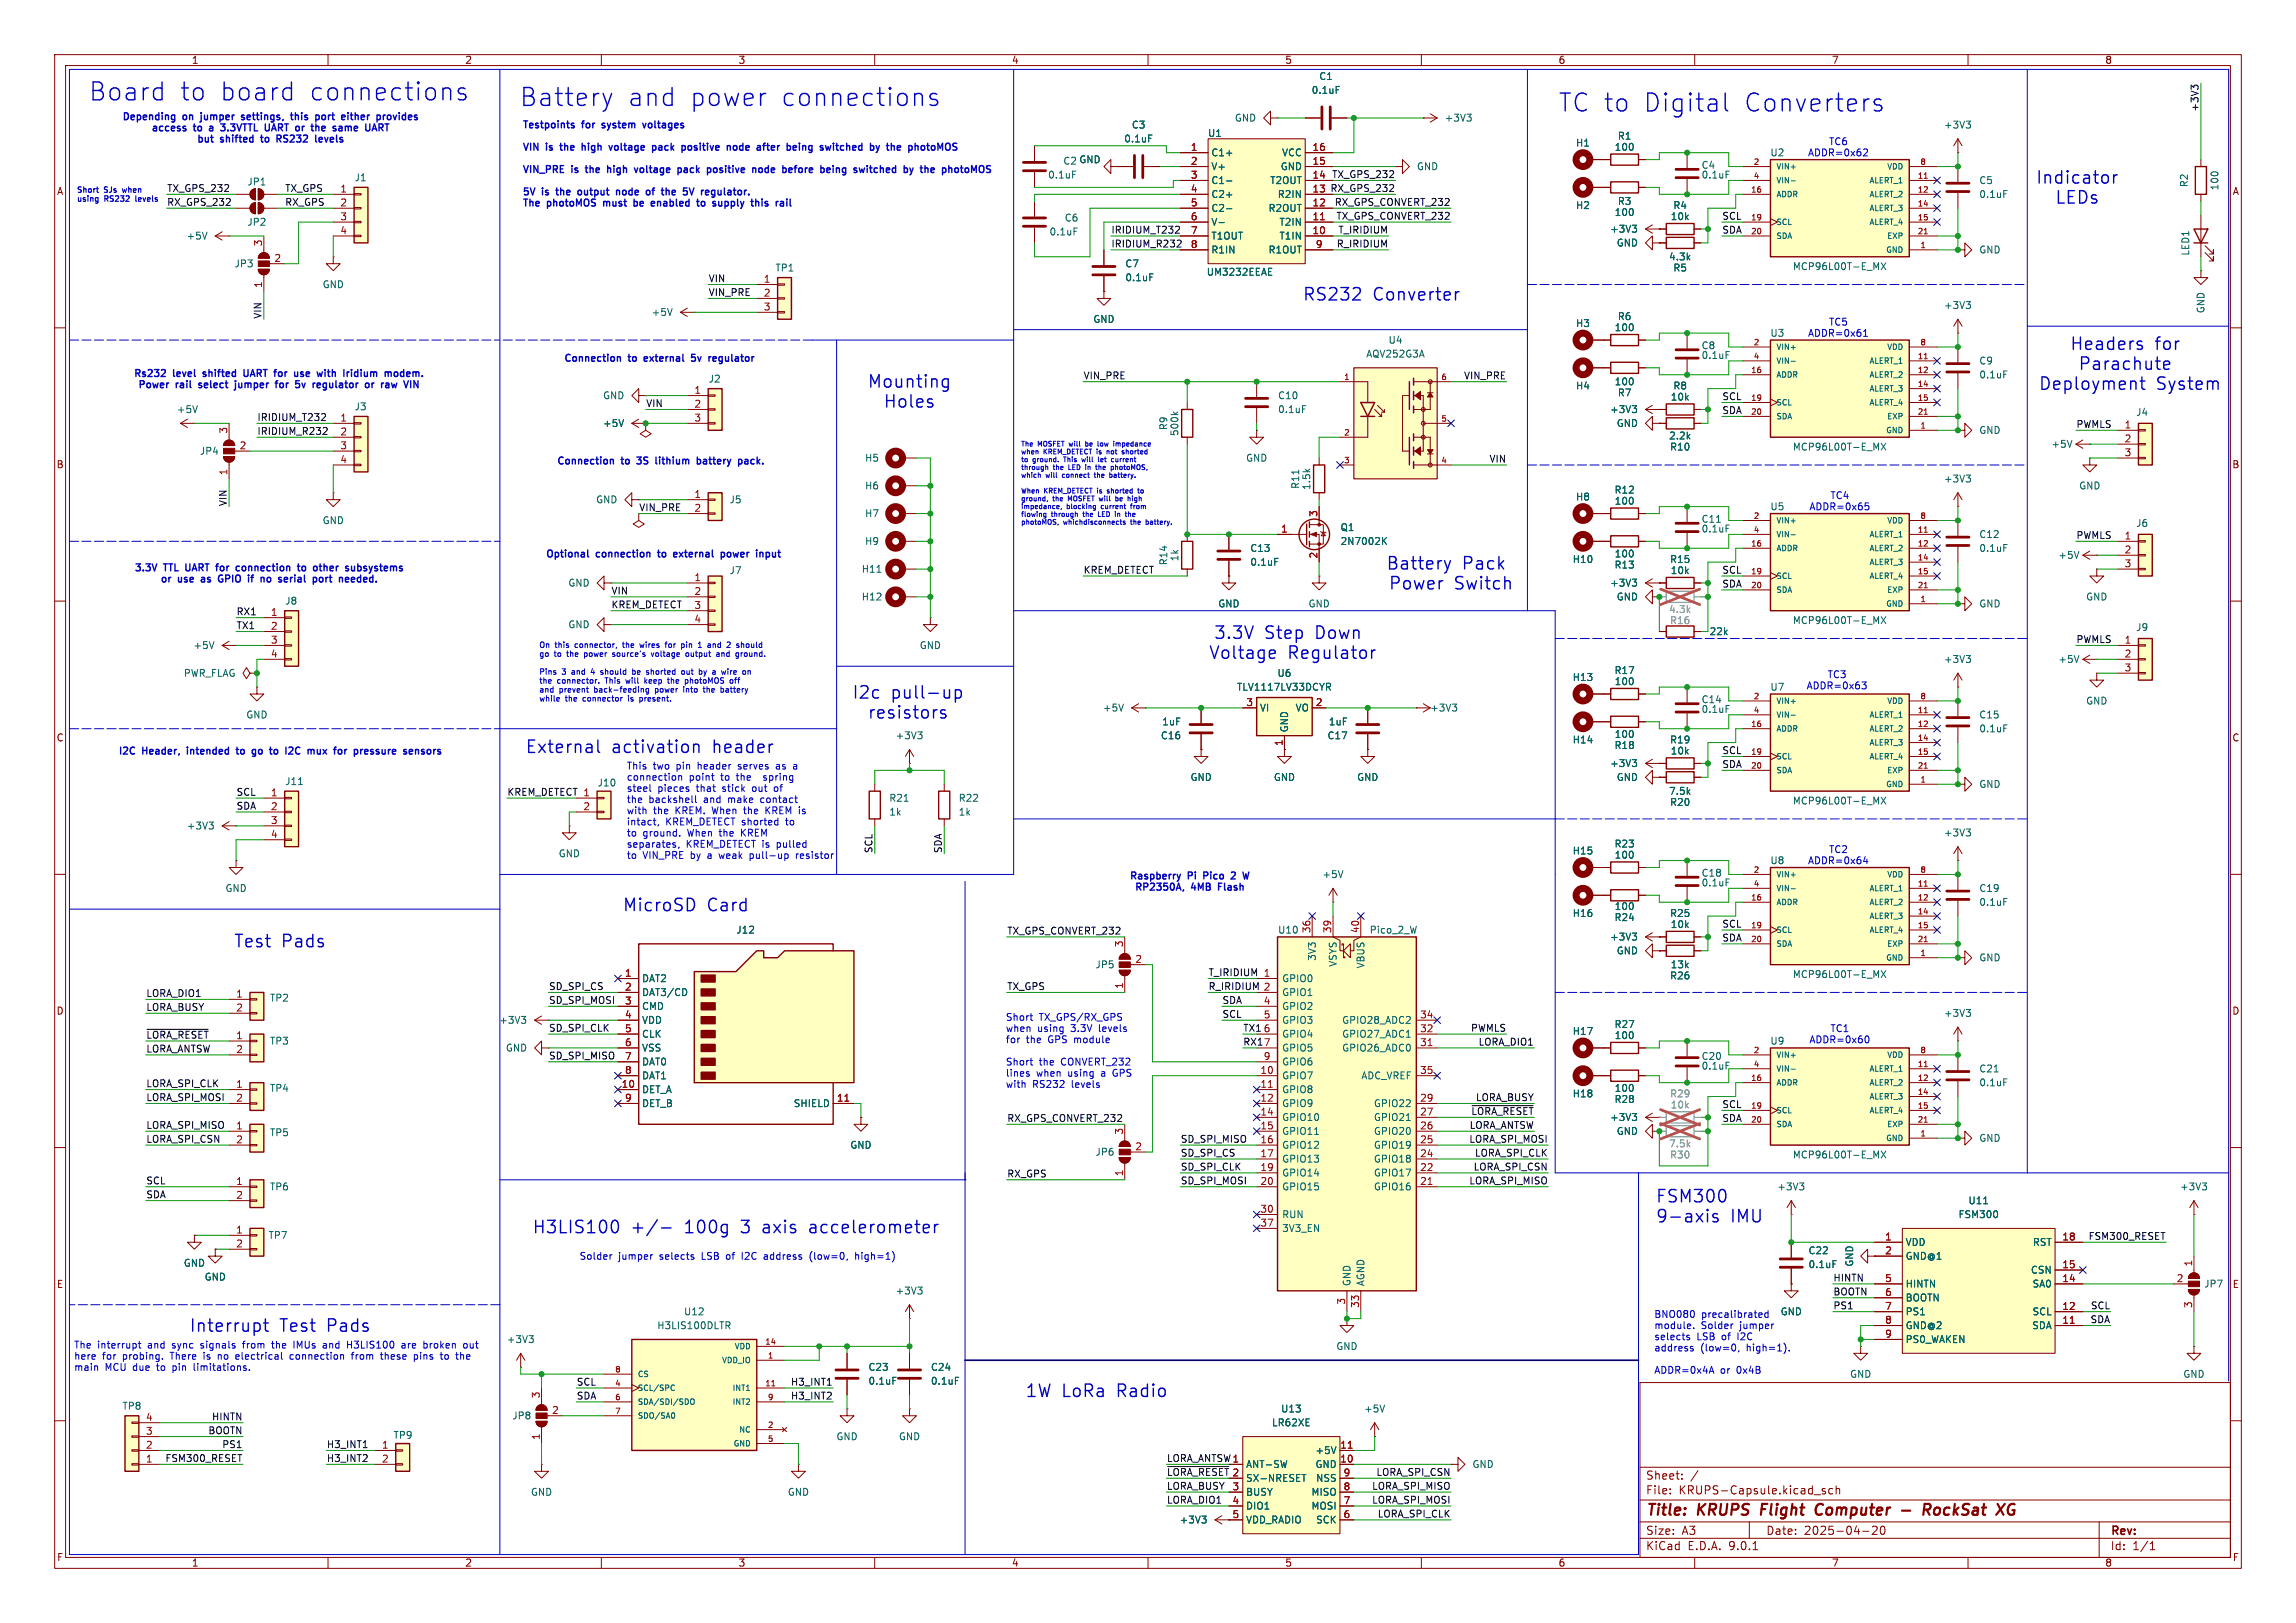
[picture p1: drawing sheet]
<svg xmlns="http://www.w3.org/2000/svg" width="420mm" height="297mm" viewBox="0 0 420 297" stroke-linecap="round" stroke-linejoin="round" font-family="sans-serif">
<defs><g id="words">
<g font-size="4.6" fill="#0000c2">
<text x="16.2" y="18.8">Board</text>
<text x="33" y="18.8">to board</text>
<text x="56.9" y="18.8">connections</text>
<text x="95" y="19.8">Battery</text>
<text x="114.9" y="19.8">and</text>
<text x="126.4" y="19.8">power</text>
<text x="143.1" y="19.8">connections</text>
<text x="285" y="20.8">TC to Digital</text>
<text x="319.3" y="20.8">Converters</text>
</g>
<g font-size="3.2" fill="#0000c2">
<text x="372.3" y="34">Indicator</text>
<text x="375.8" y="37.6">LEDs</text>
<text x="238.2" y="55.4">RS232</text>
<text x="251.2" y="55.4">Converter</text>
<text x="378.6" y="64.4">Headers</text>
<text x="394.2" y="64.4">for</text>
<text x="158.6" y="71.3">Mounting</text>
<text x="372.8" y="71.7">Deployment</text>
<text x="380.1" y="68.1">Parachute</text>
<text x="394.4" y="71.7">System</text>
<text x="161.5" y="75">Holes</text>
<text x="253.5" y="104.6">Battery</text>
<text x="267.5" y="104.6">Pack</text>
<text x="253.9" y="108.2">Power</text>
<text x="266" y="108.2">Switch</text>
<text x="221.9" y="117.3">3.3V</text>
<text x="231.3" y="117.3">Step</text>
<text x="240.8" y="117.3">Down</text>
<text x="221" y="120.9">Voltage</text>
<text x="235.6" y="120.9">Regulator</text>
<text x="155.8" y="128.2">I2c</text>
<text x="158.6" y="131.9">resistors</text>
<text x="163" y="128.2">pull-up</text>
<text x="96" y="138.2">External</text>
<text x="111.9" y="138.2">activation</text>
<text x="130.6" y="138.2">header</text>
<text x="113.8" y="167.1">MicroSD</text>
<text x="129.3" y="167.1">Card</text>
<text x="42.7" y="173.7">Test</text>
<text x="51.5" y="173.7">Pads</text>
<text x="302.8" y="220.4">FSM300</text>
<text x="97.3" y="226.1">H3LIS100</text>
<text x="115.4" y="226.1">+/-</text>
<text x="125.5" y="226.1">100g</text>
<text x="136" y="226.1">3</text>
<text x="140.2" y="226.1">axis</text>
<text x="149.1" y="226.1">accelerometer</text>
<text x="302.8" y="224.1">9-axis</text>
<text x="316.6" y="224.1">IMU</text>
<text x="34.5" y="244.1">Interrupt</text>
<text x="51.2" y="244.1">Test</text>
<text x="60" y="244.1">Pads</text>
<text x="187.5" y="256">1W LoRa</text>
<text x="204.5" y="256">Radio</text>
</g>
<g font-size="2.8" fill="#840000">
<text x="301" y="277.9">Title:</text>
<text x="310.6" y="277.9">KRUPS</text>
<text x="323" y="277.9">Flight</text>
<text x="333.8" y="277.9">Computer</text>
<text x="355.1" y="277.9">RockSat</text>
</g>
<g font-size="2.1" fill="#840000">
<text x="301" y="273.7">File:</text>
<text x="301" y="271">Sheet:</text>
<text x="307.1" y="273.7">KRUPS-Capsule.kicad_sch</text>
<text x="301" y="281.1">Size:</text>
<text x="307.6" y="281.1">A3</text>
<text x="323" y="281.1">Date:</text>
<text x="330" y="281.1">2025-04-20</text>
<text x="386" y="281.3">Rev:</text>
<text x="301" y="283.9">KiCad</text>
<text x="308.7" y="283.9">E.D.A.</text>
<text x="316.3" y="283.9">9.0.1</text>
<text x="386" y="283.9">Id:</text>
<text x="390.1" y="283.9">1/1</text>
</g>
<g font-size="1.8" fill="#840000">
<text x="35" y="11.9">1</text>
<text x="85" y="11.9">2</text>
<text x="135" y="11.9">3</text>
<text x="185" y="11.9">4</text>
<text x="235" y="11.9">5</text>
<text x="285" y="11.9">6</text>
<text x="335" y="11.9">7</text>
<text x="385" y="11.9">8</text>
<text x="10.3" y="35.9">A</text>
<text x="408.3" y="35.9">A</text>
<text x="10.3" y="85.9">B</text>
<text x="408.2" y="85.9">B</text>
<text x="10.3" y="135.9">C</text>
<text x="408.2" y="135.9">C</text>
<text x="10.3" y="185.9">D</text>
<text x="408.2" y="185.9">D</text>
<text x="10.3" y="235.9">E</text>
<text x="408.3" y="235.9">E</text>
<text x="213.4" y="270.2">~{LORA_RESET}</text>
<text x="10.3" y="285.9">F</text>
<text x="35" y="286.9">1</text>
<text x="85" y="286.9">2</text>
<text x="135" y="286.9">3</text>
<text x="185" y="286.9">4</text>
<text x="235" y="286.9">5</text>
<text x="285" y="286.9">6</text>
<text x="335" y="286.9">7</text>
<text x="385" y="286.9">8</text>
<text x="408.3" y="285.9">F</text>
</g>
<g font-size="1.8" fill="#006464">
<text x="239.8" y="17.4">0.1uF</text>
<text x="241.2" y="14.8">C1</text>
<text x="206.9" y="23.7">C3</text>
<text x="225.8" y="22.5">GND</text>
<text x="264.2" y="22.5">+3V3</text>
<text x="355.5" y="23.7">+3V3</text>
<text x="205.5" y="26.3">0.1uF</text>
<text x="220.9" y="25.2">U1</text>
<text x="221.5" y="28.8">C1+</text>
<text x="234.4" y="28.8">VCC</text>
<text x="288.2" y="27">H1</text>
<text x="295.3" y="27.8">100</text>
<text x="295.8" y="25.8">R1</text>
<text x="323.7" y="28.8">U2</text>
<text x="45.2" y="34.1">JP1</text>
<text x="64.8" y="33.4">J1</text>
<text x="191.6" y="32.9">0.1uF</text>
<text x="194.4" y="30.3">C2 GND</text>
<text x="197.3" y="30.1">GND</text>
<text x="221.5" y="31.3">V+</text>
<text x="221.5" y="33.9">C1-</text>
<text x="232.2" y="33.9">T2OUT</text>
<text x="234.2" y="31.3">GND</text>
<text x="259.1" y="31.3">GND</text>
<text x="311.2" y="31.1">C4</text>
<text x="311.2" y="32.9">0.1uF</text>
<text x="362" y="33.9">C5</text>
<text x="400.4" y="34.4" transform="rotate(-90 400.4 34.4)">R2</text>
<text x="406" y="34.9" transform="rotate(-90 406 34.9)">100</text>
<text x="45.2" y="41.5">JP2</text>
<text x="194.7" y="40.7">C6</text>
<text x="221.5" y="36.4">C2+</text>
<text x="221.5" y="39">C2-</text>
<text x="221.5" y="41.5">V-</text>
<text x="231.9" y="39">R2OUT</text>
<text x="233.6" y="36.4">R2IN</text>
<text x="233.9" y="41.5">T2IN</text>
<text x="288.2" y="38.5">H2</text>
<text x="295.3" y="39.7">100</text>
<text x="295.8" y="37.7">R3</text>
<text x="305.5" y="40.5">10k</text>
<text x="306" y="38.5">R4</text>
<text x="362" y="36.4">0.1uF</text>
<text x="34" y="44">+5V</text>
<text x="191.9" y="43.3">0.1uF</text>
<text x="221.5" y="44">T1OUT</text>
<text x="221.5" y="46.6">R1IN</text>
<text x="231.9" y="46.6">R1OUT</text>
<text x="233.9" y="44">T1IN</text>
<text x="294.4" y="42.8">+3V3</text>
<text x="295.6" y="45.3">GND</text>
<text x="305.2" y="47.9">4.3k</text>
<text x="362" y="46.6">GND</text>
<text x="400.7" y="46.9" transform="rotate(-90 400.7 46.9)">LED1</text>
<text x="42.8" y="49.1">JP3</text>
<text x="58.9" y="52.9">GND</text>
<text x="141.7" y="49.9">TP1</text>
<text x="205.7" y="49.1">C7</text>
<text x="205.7" y="51.7">0.1uF</text>
<text x="220.6" y="50.6">UM3232EEAE</text>
<text x="306" y="49.9">R5</text>
<text x="327.9" y="49.6">MCP96L00T-E_MX</text>
<text x="119.1" y="58">+5V</text>
<text x="199.9" y="59.3">GND</text>
<text x="295.8" y="58.8">R6</text>
<text x="355.5" y="56.7">+3V3</text>
<text x="403.5" y="57.4" transform="rotate(-90 403.5 57.4)">GND</text>
<text x="249.8" y="65.6">AQV252G3A</text>
<text x="253.9" y="63.1">U4</text>
<text x="288.2" y="60">H3</text>
<text x="295.3" y="60.8">100</text>
<text x="311.2" y="64.1">C8</text>
<text x="311.2" y="65.9">0.1uF</text>
<text x="323.7" y="61.8">U3</text>
<text x="129.5" y="70.2">J2</text>
<text x="288.2" y="71.5">H4</text>
<text x="295.3" y="70.7">100</text>
<text x="306" y="71.5">R8</text>
<text x="362" y="66.9">C9</text>
<text x="362" y="69.4">0.1uF</text>
<text x="32.3" y="75.8">+5V</text>
<text x="64.8" y="75.3">J3</text>
<text x="110.2" y="73.3">GND</text>
<text x="233.7" y="73.3">C10</text>
<text x="233.7" y="75.8">0.1uF</text>
<text x="294.4" y="75.8">+3V3</text>
<text x="295.8" y="72.7">R7</text>
<text x="305.5" y="73.5">10k</text>
<text x="390.7" y="76.3">J4</text>
<text x="36.5" y="83.4">JP4</text>
<text x="110.2" y="78.3">+5V</text>
<text x="213.7" y="78.8" transform="rotate(-90 213.7 78.8)">R9</text>
<text x="215.7" y="79.9" transform="rotate(-90 215.7 79.9)">500k</text>
<text x="295.6" y="78.3">GND</text>
<text x="305.2" y="80.6">2.2k</text>
<text x="305.4" y="82.7">R10</text>
<text x="327.9" y="82.7">MCP96L00T-E_MX</text>
<text x="362" y="79.6">GND</text>
<text x="375.2" y="82.1">+5V</text>
<text x="158.1" y="84.7">H5</text>
<text x="158.1" y="89.8">H6</text>
<text x="227.8" y="84.7">GND</text>
<text x="237.8" y="89.6" transform="rotate(-90 237.8 89.6)">R11</text>
<text x="239.9" y="89.8" transform="rotate(-90 239.9 89.8)">1.5k</text>
<text x="355.5" y="88.5">+3V3</text>
<text x="380.2" y="89.8">GND</text>
<text x="108.9" y="92.3">GND</text>
<text x="133.4" y="92.3">J5</text>
<text x="158.1" y="94.8">H7</text>
<text x="288.2" y="91.8">H8</text>
<text x="295.2" y="90.5">R12</text>
<text x="295.3" y="92.6">100</text>
<text x="311.2" y="95.9">C11</text>
<text x="323.7" y="93.6">U5</text>
<text x="58.9" y="96.1">GND</text>
<text x="158.1" y="99.9">H9</text>
<text x="228.6" y="101.2">C13</text>
<text x="245.1" y="97.4">Q1</text>
<text x="245.1" y="99.9">2N7002K</text>
<text x="311.2" y="97.6">0.1uF</text>
<text x="362" y="98.7">C12</text>
<text x="362" y="101.2">0.1uF</text>
<text x="390.7" y="96.6">J6</text>
<text x="103.9" y="107.5">GND</text>
<text x="133.4" y="105.3">J7</text>
<text x="157.5" y="105">H11</text>
<text x="213.7" y="103.5" transform="rotate(-90 213.7 103.5)">R14</text>
<text x="215.7" y="102.8" transform="rotate(-90 215.7 102.8)">1k</text>
<text x="228.6" y="103.7">0.1uF</text>
<text x="287.6" y="103.2">H10</text>
<text x="294.4" y="107.5">+3V3</text>
<text x="295.2" y="104.2">R13</text>
<text x="295.3" y="102.2">100</text>
<text x="305.4" y="103.2">R15</text>
<text x="305.5" y="105.3">10k</text>
<text x="376.4" y="102.5">+5V</text>
<text x="52.1" y="110.8">J8</text>
<text x="157.5" y="110.1">H12</text>
<text x="222.8" y="111.4">GND</text>
<text x="239.3" y="111.4">GND</text>
<text x="295.6" y="110.1">GND</text>
<text x="362" y="111.4">GND</text>
<text x="381.5" y="110.1">GND</text>
<text x="35.3" y="119">+5V</text>
<text x="103.9" y="115.2">GND</text>
<text x="168.1" y="119">GND</text>
<text x="312.6" y="116.4">22k</text>
<text x="327.9" y="114.4">MCP96L00T-E_MX</text>
<text x="390.7" y="115.7">J9</text>
<text x="33.5" y="124.1">PWR_FLAG</text>
<text x="233.6" y="124.1">U6</text>
<text x="287.6" y="124.8">H13</text>
<text x="295.2" y="123.5">R17</text>
<text x="295.3" y="125.6">100</text>
<text x="355.5" y="121.5">+3V3</text>
<text x="376.4" y="121.5">+5V</text>
<text x="45" y="131.7">GND</text>
<text x="201.7" y="130.4">+5V</text>
<text x="226.2" y="126.6">TLV1117LV33DCYR</text>
<text x="230.4" y="130.4">VI</text>
<text x="236.9" y="130.4">VO</text>
<text x="261.5" y="130.4">+3V3</text>
<text x="311.2" y="128.9">C14</text>
<text x="311.2" y="130.7">0.1uF</text>
<text x="323.7" y="126.6">U7</text>
<text x="362" y="131.7">C15</text>
<text x="381.5" y="129.1">GND</text>
<text x="163.7" y="135.5">+3V3</text>
<text x="212.3" y="135.5">C16</text>
<text x="212.5" y="132.9">1uF</text>
<text x="235.8" y="134.1" transform="rotate(-90 235.8 134.1)">GND</text>
<text x="242.7" y="135.5">C17</text>
<text x="243" y="132.9">1uF</text>
<text x="287.6" y="136.2">H14</text>
<text x="295.2" y="137.3">R18</text>
<text x="295.3" y="135.2">100</text>
<text x="305.4" y="136.2">R19</text>
<text x="362" y="134.2">0.1uF</text>
<text x="52.1" y="143.9">J11</text>
<text x="217.7" y="143.1">GND</text>
<text x="232.9" y="143.1">GND</text>
<text x="248.2" y="143.1">GND</text>
<text x="294.4" y="140.6">+3V3</text>
<text x="295.6" y="143.1">GND</text>
<text x="305.5" y="138.3">10k</text>
<text x="109.2" y="144.1">J10</text>
<text x="162.6" y="146.9">R21</text>
<text x="162.6" y="149.5">1k</text>
<text x="175.3" y="146.9">R22</text>
<text x="175.3" y="149.5">1k</text>
<text x="305.2" y="145.6">7.5k</text>
<text x="305.4" y="147.7">R20</text>
<text x="327.9" y="147.4">MCP96L00T-E_MX</text>
<text x="362" y="144.4">GND</text>
<text x="34.1" y="152">+3V3</text>
<text x="295.2" y="155.3">R23</text>
<text x="355.5" y="153.3">+3V3</text>
<text x="102.1" y="157.1">GND</text>
<text x="241.8" y="160.9">+5V</text>
<text x="287.6" y="156.6">H15</text>
<text x="295.3" y="157.3">100</text>
<text x="311.2" y="160.6">C18</text>
<text x="323.7" y="158.3">U8</text>
<text x="41.1" y="163.4">GND</text>
<text x="287.6" y="168">H16</text>
<text x="295.3" y="166.7">100</text>
<text x="305.4" y="168">R25</text>
<text x="311.2" y="162.4">0.1uF</text>
<text x="362" y="163.4">C19</text>
<text x="362" y="166">0.1uF</text>
<text x="134.6" y="171">J12</text>
<text x="233.7" y="171">U10</text>
<text x="250.5" y="171">Pico_2_W</text>
<text x="294.4" y="172.3">+3V3</text>
<text x="295.2" y="168.8">R24</text>
<text x="305.5" y="170">10k</text>
<text x="117.3" y="179.9">DAT2</text>
<text x="200.3" y="177.4">JP5</text>
<text x="234.4" y="179.9">GPIO0</text>
<text x="240.9" y="175.9" transform="rotate(-90 240.9 175.9)">3V3</text>
<text x="244.7" y="177" transform="rotate(-90 244.7 177)">VSYS</text>
<text x="249.8" y="177.3" transform="rotate(-90 249.8 177.3)">VBUS</text>
<text x="295.6" y="174.9">GND</text>
<text x="305.4" y="179.4">R26</text>
<text x="305.5" y="177.4">13k</text>
<text x="327.9" y="179.2">MCP96L00T-E_MX</text>
<text x="362" y="176.1">GND</text>
<text x="49.3" y="183.5">TP2</text>
<text x="117.3" y="182.5">DAT3/CD</text>
<text x="117.3" y="185">CMD</text>
<text x="234.4" y="182.5">GPIO1</text>
<text x="234.4" y="185">GPIO2</text>
<text x="49.3" y="191.4">TP3</text>
<text x="91.2" y="187.6">+3V3</text>
<text x="117.3" y="187.6">VDD</text>
<text x="117.3" y="190.1">CLK</text>
<text x="234.4" y="187.6">GPIO3</text>
<text x="234.4" y="190.1">GPIO4</text>
<text x="245.4" y="187.6">GPIO28_ADC2</text>
<text x="245.4" y="190.1">GPIO27_ADC1</text>
<text x="287.6" y="189.6">H17</text>
<text x="295.2" y="188.3">R27</text>
<text x="295.3" y="190.3">100</text>
<text x="323.7" y="191.4">U9</text>
<text x="355.5" y="186.3">+3V3</text>
<text x="92.4" y="192.6">GND</text>
<text x="117.3" y="192.6">VSS</text>
<text x="117.3" y="195.2">DAT0</text>
<text x="117.3" y="197.7">DAT1</text>
<text x="234.4" y="192.6">GPIO5</text>
<text x="234.4" y="195.2">GPIO6</text>
<text x="234.4" y="197.7">GPIO7</text>
<text x="245.4" y="192.6">GPIO26_ADC0</text>
<text x="248.9" y="197.7">ADC_VREF</text>
<text x="311.2" y="194.2">C20</text>
<text x="311.2" y="195.9">0.1uF</text>
<text x="362" y="196.4">C21</text>
<text x="49.3" y="200">TP4</text>
<text x="117.3" y="200.3">DET_A</text>
<text x="117.3" y="202.8">DET_B</text>
<text x="145.1" y="202.8">SHIELD</text>
<text x="234.4" y="200.3">GPIO8</text>
<text x="234.4" y="202.8">GPIO9</text>
<text x="251.2" y="202.8">GPIO22</text>
<text x="287.6" y="201">H18</text>
<text x="295.2" y="202">R28</text>
<text x="295.3" y="200">100</text>
<text x="362" y="199">0.1uF</text>
<text x="49.3" y="208.1">TP5</text>
<text x="234.4" y="205.3">GPIO10</text>
<text x="234.4" y="207.9">GPIO11</text>
<text x="251.2" y="205.3">GPIO21</text>
<text x="251.2" y="207.9">GPIO20</text>
<text x="294.4" y="205.3">+3V3</text>
<text x="295.6" y="207.9">GND</text>
<text x="362" y="209.1">GND</text>
<text x="155.4" y="210.4">GND</text>
<text x="200.3" y="211.7">JP6</text>
<text x="234.4" y="210.4">GPIO12</text>
<text x="234.4" y="213">GPIO13</text>
<text x="234.4" y="215.5">GPIO14</text>
<text x="251.2" y="210.4">GPIO19</text>
<text x="251.2" y="213">GPIO18</text>
<text x="251.2" y="215.5">GPIO17</text>
<text x="327.9" y="212.2">MCP96L00T-E_MX</text>
<text x="49.3" y="218">TP6</text>
<text x="234.4" y="218">GPIO15</text>
<text x="251.2" y="218">GPIO16</text>
<text x="325" y="218">+3V3</text>
<text x="360" y="220.6">U11</text>
<text x="398.7" y="218">+3V3</text>
<text x="49" y="226.9">TP7</text>
<text x="234.4" y="223.1">RUN</text>
<text x="234.4" y="225.7">3V3_EN</text>
<text x="358.2" y="223.1">FSM300</text>
<text x="33.5" y="232">GND</text>
<text x="330.7" y="229.7">C22</text>
<text x="330.7" y="232.3">0.1uF</text>
<text x="339.2" y="231.9" transform="rotate(-90 339.2 231.9)">GND</text>
<text x="348.5" y="228.2">VDD</text>
<text x="348.5" y="230.7">GND@1</text>
<text x="371.4" y="233.3">CSN</text>
<text x="371.8" y="228.2">RST</text>
<text x="37.3" y="234.5">GND</text>
<text x="163.7" y="237.1">+3V3</text>
<text x="247.2" y="235.5" transform="rotate(-90 247.2 235.5)">GND</text>
<text x="249.8" y="235.5" transform="rotate(-90 249.8 235.5)">AGND</text>
<text x="348.5" y="235.8">HINTN</text>
<text x="348.5" y="238.4">BOOTN</text>
<text x="371.7" y="235.8">SA0</text>
<text x="403.1" y="235.8">JP7</text>
<text x="92.6" y="246">+3V3</text>
<text x="120.1" y="243.4">H3LIS100DLTR</text>
<text x="125" y="240.9">U12</text>
<text x="325.6" y="240.9">GND</text>
<text x="348.5" y="240.9">PS1</text>
<text x="348.5" y="243.4">GND@2</text>
<text x="348.5" y="246">PS0_WAKEN</text>
<text x="371.6" y="243.4">SDA</text>
<text x="371.7" y="240.9">SCL</text>
<text x="158.8" y="251.1">C23</text>
<text x="170.2" y="251.1">C24</text>
<text x="244.3" y="247.2">GND</text>
<text x="158.8" y="253.6">0.1uF</text>
<text x="170.2" y="253.6">0.1uF</text>
<text x="338.3" y="252.3">GND</text>
<text x="399.3" y="252.3">GND</text>
<text x="22.3" y="258.2">TP8</text>
<text x="71.9" y="263.5">TP9</text>
<text x="93.6" y="259.9">JP8</text>
<text x="152.9" y="263.8">GND</text>
<text x="164.3" y="263.8">GND</text>
<text x="232.6" y="261.2">LR62XE</text>
<text x="234.2" y="258.7">U13</text>
<text x="249.4" y="258.7">+5V</text>
<text x="227.8" y="268.8">ANT-SW</text>
<text x="240.5" y="266.3">+5V</text>
<text x="240.5" y="268.8">GND</text>
<text x="269.2" y="268.8">GND</text>
<text x="97" y="273.9">GND</text>
<text x="144" y="273.9">GND</text>
<text x="227.8" y="271.4">SX-NRESET</text>
<text x="227.8" y="273.9">BUSY</text>
<text x="239.8" y="273.9">MISO</text>
<text x="240.6" y="271.4">NSS</text>
<text x="215.7" y="279">+3V3</text>
<text x="227.8" y="276.5">DIO1</text>
<text x="227.8" y="279">VDD_RADIO</text>
<text x="239.8" y="276.5">MOSI</text>
<text x="240.6" y="279">SCK</text>
</g>
<g font-size="1.8" fill="#0000c2">
<text x="22.2" y="22.3">Depending</text>
<text x="33.5" y="22.3">on</text>
<text x="37.3" y="22.3">jumper</text>
<text x="45.2" y="22.3">settings,</text>
<text x="54.8" y="22.3">this</text>
<text x="59.8" y="22.3">port</text>
<text x="65.1" y="22.3">either</text>
<text x="72" y="22.3">provides</text>
<text x="95.5" y="23.8">Testpoints</text>
<text x="106.6" y="23.8">for</text>
<text x="110.7" y="23.8">system</text>
<text x="118.7" y="23.8">voltages</text>
<text x="27.5" y="24.4">access</text>
<text x="35.5" y="24.4">to</text>
<text x="35.9" y="26.4">but</text>
<text x="38.8" y="24.4">a</text>
<text x="40.3" y="26.4">shifted</text>
<text x="41.5" y="24.4">3.3VTTL</text>
<text x="48.3" y="26.4">to</text>
<text x="50" y="24.4">UART or</text>
<text x="51.6" y="26.4">RS232</text>
<text x="59.2" y="26.4">levels</text>
<text x="59.6" y="24.4">the</text>
<text x="64" y="24.4">same</text>
<text x="70.4" y="24.4">UART</text>
<text x="95.5" y="27.9">VIN</text>
<text x="100" y="27.9">is</text>
<text x="103.1" y="27.9">the</text>
<text x="107.6" y="27.9">high</text>
<text x="113.1" y="27.9">voltage</text>
<text x="121.4" y="27.9">pack</text>
<text x="127.3" y="27.9">positive</text>
<text x="136.1" y="27.9">node</text>
<text x="142.1" y="27.9">after</text>
<text x="148.1" y="27.9">being</text>
<text x="154.7" y="27.9">switched</text>
<text x="164.3" y="27.9">by</text>
<text x="167.9" y="27.9">the</text>
<text x="172.4" y="27.9">photoMOS</text>
<text x="330.6" y="28.8">ADDR=0x62</text>
<text x="334.5" y="26.8">TC6</text>
<text x="95.5" y="32">VIN_PRE</text>
<text x="104.7" y="32">is</text>
<text x="107.8" y="32">the</text>
<text x="112.2" y="32">high</text>
<text x="117.7" y="32">voltage</text>
<text x="126.1" y="32">pack</text>
<text x="132" y="32">positive</text>
<text x="140.8" y="32">node</text>
<text x="146.8" y="32">before</text>
<text x="154.3" y="32">being</text>
<text x="160.9" y="32">switched</text>
<text x="170.5" y="32">by</text>
<text x="174.1" y="32">the</text>
<text x="178.5" y="32">photoMOS</text>
<text x="95.5" y="36.1">5V</text>
<text x="95.5" y="38.1">The</text>
<text x="99.3" y="36.1">is</text>
<text x="100.2" y="38.1">photoMOS</text>
<text x="102.4" y="36.1">the</text>
<text x="106.8" y="36.1">output</text>
<text x="111" y="38.1">must</text>
<text x="114.3" y="36.1">node</text>
<text x="117" y="38.1">be</text>
<text x="120.4" y="36.1">of</text>
<text x="120.8" y="38.1">enabled</text>
<text x="123.7" y="36.1">the</text>
<text x="128.1" y="36.1">5V</text>
<text x="129.7" y="38.1">to</text>
<text x="131.9" y="36.1">regulator.</text>
<text x="133" y="38.1">supply</text>
<text x="140.6" y="38.1">this</text>
<text x="334.5" y="59.8">TC5</text>
<text x="330.6" y="61.8">ADDR=0x61</text>
<text x="24.3" y="69.3">Rs232</text>
<text x="25.1" y="71.4">Power</text>
<text x="31.7" y="69.3">level</text>
<text x="32.2" y="71.4">rail</text>
<text x="36.9" y="71.4">select</text>
<text x="37.7" y="69.3">shifted</text>
<text x="44" y="71.4">jumper</text>
<text x="45.6" y="69.3">UART for</text>
<text x="52" y="71.4">for</text>
<text x="55.9" y="69.3">use</text>
<text x="56.1" y="71.4">5v</text>
<text x="59.8" y="71.4">regulator</text>
<text x="60.6" y="69.3">with</text>
<text x="65.9" y="69.3">Iridium</text>
<text x="69.9" y="71.4">or</text>
<text x="74" y="69.3">modem.</text>
<text x="103" y="66.6">Connection</text>
<text x="115" y="66.6">to</text>
<text x="118.4" y="66.6">external</text>
<text x="127.5" y="66.6">5v</text>
<text x="131.2" y="66.6">regulator</text>
<text x="101.7" y="85.3">Connection</text>
<text x="113.7" y="85.3">to</text>
<text x="117.1" y="85.3">3S</text>
<text x="121" y="85.3">lithium</text>
<text x="129" y="85.3">battery</text>
<text x="137.1" y="85.3">pack.</text>
<text x="330.9" y="93.6">ADDR=0x65</text>
<text x="334.7" y="91.5">TC4</text>
<text x="24.4" y="104.9">3.3V</text>
<text x="29.2" y="106.9">or</text>
<text x="30" y="104.9">TTL UART for</text>
<text x="32.6" y="106.9">use</text>
<text x="37.3" y="106.9">as</text>
<text x="41" y="106.9">GPIO</text>
<text x="44.7" y="104.9">connection</text>
<text x="46.9" y="106.9">if</text>
<text x="49.7" y="106.9">no</text>
<text x="53.5" y="106.9">serial</text>
<text x="56.6" y="104.9">to</text>
<text x="59.9" y="104.9">other</text>
<text x="60.3" y="106.9">port</text>
<text x="65.6" y="106.9">needed.</text>
<text x="66.3" y="104.9">subsystems</text>
<text x="99.7" y="102.4">Optional</text>
<text x="109.1" y="102.4">connection</text>
<text x="120.9" y="102.4">to</text>
<text x="124.3" y="102.4">external</text>
<text x="133.4" y="102.4">power</text>
<text x="140.4" y="102.4">input</text>
<text x="334.2" y="124.3">TC3</text>
<text x="330.4" y="126.3">ADDR=0x63</text>
<text x="21.5" y="138.4">I2C</text>
<text x="26.1" y="138.4">Header,</text>
<text x="34.7" y="138.4">intended</text>
<text x="44.3" y="138.4">to</text>
<text x="47.7" y="138.4">go</text>
<text x="51.4" y="138.4">to</text>
<text x="54.8" y="138.4">I2C</text>
<text x="59.4" y="138.4">mux</text>
<text x="64.7" y="138.4">for</text>
<text x="68.8" y="138.4">pressure</text>
<text x="78.4" y="138.4">sensors</text>
<text x="114.6" y="141">This</text>
<text x="114.6" y="143.1">connection</text>
<text x="119.5" y="141">two</text>
<text x="123.9" y="141">pin</text>
<text x="126.1" y="143.1">point</text>
<text x="127.9" y="141">header</text>
<text x="132" y="143.1">to</text>
<text x="135.1" y="143.1">the</text>
<text x="135.5" y="141">serves</text>
<text x="140.4" y="143.1">spring</text>
<text x="142.7" y="141">as</text>
<text x="146" y="141">a</text>
<text x="114.6" y="145.1">steel</text>
<text x="114.6" y="147.2">the</text>
<text x="114.6" y="149.2">with</text>
<text x="118.7" y="147.2">backshell</text>
<text x="119.5" y="149.2">the</text>
<text x="120.3" y="145.1">pieces</text>
<text x="123.7" y="149.2">KREM.</text>
<text x="127.5" y="145.1">that</text>
<text x="128.9" y="147.2">and</text>
<text x="130.6" y="149.2">When</text>
<text x="132.5" y="145.1">stick</text>
<text x="133.5" y="147.2">make</text>
<text x="136.6" y="149.2">the</text>
<text x="138.1" y="145.1">out</text>
<text x="139.6" y="147.2">contact</text>
<text x="140.7" y="149.2">KREM is</text>
<text x="142.3" y="145.1">of</text>
<text x="114.6" y="151.2">intact,</text>
<text x="114.6" y="153.3">to</text>
<text x="114.6" y="155.3">separates,</text>
<text x="117.6" y="153.3">ground.</text>
<text x="121.8" y="151.2">KREM_DETECT shorted</text>
<text x="125.5" y="155.3">KREM_DETECT is</text>
<text x="125.9" y="153.3">When</text>
<text x="131.9" y="153.3">the</text>
<text x="136" y="153.3">KREM</text>
<text x="142.4" y="155.3">pulled</text>
<text x="144.1" y="151.2">to</text>
<text x="114.6" y="157.4">to</text>
<text x="117.6" y="157.4">VIN_PRE</text>
<text x="126.5" y="157.4">by</text>
<text x="129.7" y="157.4">a</text>
<text x="132.1" y="157.4">weak</text>
<text x="137.8" y="157.4">pull-up</text>
<text x="146.5" y="157.4">resistor</text>
<text x="206.5" y="161.3">Raspberry</text>
<text x="217.3" y="161.3">Pi</text>
<text x="220.7" y="161.3">Pico</text>
<text x="226.3" y="161.3">2</text>
<text x="330.6" y="158.4">ADDR=0x64</text>
<text x="334.5" y="156.3">TC2</text>
<text x="207.4" y="163.3">RP2350A,</text>
<text x="218" y="163.3">4MB</text>
<text x="223.4" y="163.3">Flash</text>
<text x="183.9" y="187">Short</text>
<text x="183.9" y="189.1">when</text>
<text x="183.9" y="191.1">for</text>
<text x="187.7" y="191.1">the</text>
<text x="189.8" y="189.1">using</text>
<text x="190.1" y="187">TX_GPS/RX_GPS</text>
<text x="191.9" y="191.1">GPS module</text>
<text x="196" y="189.1">3.3V</text>
<text x="201.3" y="189.1">levels</text>
<text x="330.9" y="191.1">ADDR=0x60</text>
<text x="334.7" y="189.1">TC1</text>
<text x="183.9" y="195.2">Short</text>
<text x="183.9" y="197.2">lines</text>
<text x="189.6" y="197.2">when</text>
<text x="190.1" y="195.2">the</text>
<text x="194.2" y="195.2">CONVERT_232</text>
<text x="195.5" y="197.2">using</text>
<text x="201.7" y="197.2">a</text>
<text x="204.1" y="197.2">GPS</text>
<text x="183.9" y="199.3">with</text>
<text x="188.9" y="199.3">RS232</text>
<text x="196.2" y="199.3">levels</text>
<text x="105.9" y="230.7">Solder</text>
<text x="113.1" y="230.7">jumper</text>
<text x="120.8" y="230.7">selects</text>
<text x="128.7" y="230.7">LSB</text>
<text x="133.3" y="230.7">of</text>
<text x="136.4" y="230.7">I2C</text>
<text x="140.6" y="230.7">address</text>
<text x="149.2" y="230.7">(low=0,</text>
<text x="157.7" y="230.7">high=1)</text>
<text x="302.5" y="241.4">BNO080</text>
<text x="302.5" y="243.4">module.</text>
<text x="302.5" y="245.5">selects</text>
<text x="310.4" y="245.5">LSB</text>
<text x="311.2" y="243.4">Solder</text>
<text x="311.2" y="241.4">precalibrated</text>
<text x="315.1" y="245.5">of</text>
<text x="318.1" y="245.5">I2C</text>
<text x="318.4" y="243.4">jumper</text>
<text x="13.5" y="247">The</text>
<text x="13.5" y="249">here</text>
<text x="13.5" y="251.1">main</text>
<text x="17.8" y="247">interrupt</text>
<text x="18.7" y="249">for</text>
<text x="19.2" y="251.1">MCU due</text>
<text x="22.6" y="249">probing.</text>
<text x="27.2" y="247">and</text>
<text x="29" y="251.1">to</text>
<text x="31.5" y="249">There</text>
<text x="31.8" y="247">sync</text>
<text x="32.1" y="251.1">pin</text>
<text x="36.1" y="251.1">limitations.</text>
<text x="37.2" y="247">signals</text>
<text x="37.7" y="249">is</text>
<text x="40.5" y="249">no</text>
<text x="44" y="249">electrical</text>
<text x="45.1" y="247">from</text>
<text x="50.7" y="247">the</text>
<text x="54.1" y="249">connection</text>
<text x="54.8" y="247">IMUs</text>
<text x="60.4" y="247">and</text>
<text x="65" y="247">H3LIS100</text>
<text x="65.6" y="249">from</text>
<text x="71.2" y="249">these</text>
<text x="75.2" y="247">are</text>
<text x="77.4" y="249">pins</text>
<text x="79.4" y="247">broken</text>
<text x="82.5" y="249">to</text>
<text x="85.6" y="249">the</text>
<text x="86.9" y="247">out</text>
<text x="302.5" y="247.5">address</text>
<text x="302.5" y="251.6">ADDR=0x4A</text>
<text x="311.1" y="247.5">(low=0,</text>
<text x="314.7" y="251.6">or</text>
<text x="317.8" y="251.6">0x4B</text>
<text x="319.6" y="247.5">high=1).</text>
</g>
<g font-size="1.8" fill="#0f0f0f">
<text x="402.2" y="20.5" transform="rotate(-90 402.2 20.5)">+3V3</text>
<text x="30.5" y="35.2">TX_GPS_232</text>
<text x="52.1" y="35.2">TX_GPS</text>
<text x="243.3" y="35.2">RX_GPS_232</text>
<text x="243.6" y="32.7">TX_GPS_232</text>
<text x="30.5" y="37.8">RX_GPS_232</text>
<text x="52.1" y="37.8">RX_GPS</text>
<text x="244.1" y="37.8">RX_GPS_CONVERT_232</text>
<text x="244.4" y="40.3">TX_GPS_CONVERT_232</text>
<text x="315" y="40.3">SCL</text>
<text x="203.2" y="42.8">IRIDIUM_T232</text>
<text x="203.2" y="45.4">IRIDIUM_R232</text>
<text x="244.4" y="45.4">R_IRIDIUM</text>
<text x="244.7" y="42.8">T_IRIDIUM</text>
<text x="315" y="42.8">SDA</text>
<text x="129.5" y="51.7">VIN</text>
<text x="47.9" y="58.4" transform="rotate(-90 47.9 58.4)">VIN</text>
<text x="129.5" y="54.3">VIN_PRE</text>
<text x="198.1" y="69.5">VIN_PRE</text>
<text x="267.7" y="69.5">VIN_PRE</text>
<text x="47" y="77.1">IRIDIUM_T232</text>
<text x="118.1" y="74.6">VIN</text>
<text x="315" y="73.3">SCL</text>
<text x="315" y="75.9">SDA</text>
<text x="47" y="79.7">IRIDIUM_R232</text>
<text x="379.7" y="78.4">PWMLS</text>
<text x="272.4" y="84.7">VIN</text>
<text x="41.6" y="92.7" transform="rotate(-90 41.6 92.7)">VIN</text>
<text x="116.8" y="93.6">VIN_PRE</text>
<text x="379.7" y="98.7">PWMLS</text>
<text x="198.1" y="105.1">KREM_DETECT</text>
<text x="315" y="107.6">SDA</text>
<text x="315" y="105.1">SCL</text>
<text x="43.2" y="112.7">RX1</text>
<text x="111.8" y="111.4">KREM_DETECT</text>
<text x="111.8" y="108.9">VIN</text>
<text x="43.2" y="115.2">TX1</text>
<text x="379.7" y="117.8">PWMLS</text>
<text x="315" y="138.1">SCL</text>
<text x="315" y="140.6">SDA</text>
<text x="43.2" y="148.2">SDA</text>
<text x="43.2" y="145.7">SCL</text>
<text x="92.7" y="145.7">KREM_DETECT 1</text>
<text x="159.7" y="156.2" transform="rotate(-90 159.7 156.2)">SCL</text>
<text x="172.4" y="156.2" transform="rotate(-90 172.4 156.2)">SDA</text>
<text x="184.1" y="171.1">TX_GPS_CONVERT_232</text>
<text x="315" y="172.4">SDA</text>
<text x="315" y="169.8">SCL</text>
<text x="221" y="178.7">T_IRIDIUM</text>
<text x="26.7" y="182.5">LORA_DIO1</text>
<text x="26.7" y="185.1">LORA_BUSY</text>
<text x="100.3" y="183.8">SD_SPI_MOSI</text>
<text x="100.3" y="181.3">SD_SPI_CS</text>
<text x="184.1" y="181.3">TX_GPS</text>
<text x="221" y="181.3">R_IRIDIUM 2</text>
<text x="223.5" y="183.8">SDA</text>
<text x="26.7" y="190.2">~{LORA_RESET}</text>
<text x="100.3" y="188.9">SD_SPI_CLK</text>
<text x="223.5" y="186.3">SCL</text>
<text x="269" y="188.9">PWMLS</text>
<text x="270.4" y="191.4">LORA_DIO1</text>
<text x="26.7" y="192.7">LORA_ANTSW</text>
<text x="100.3" y="194">SD_SPI_MISO</text>
<text x="26.7" y="199">LORA_SPI_CLK</text>
<text x="26.7" y="201.6">LORA_SPI_MOSI</text>
<text x="269.9" y="201.6">LORA_BUSY</text>
<text x="315" y="202.9">SCL</text>
<text x="26.7" y="209.2">LORA_SPI_CSN</text>
<text x="26.7" y="206.7">LORA_SPI_MISO</text>
<text x="184.1" y="205.4">RX_GPS_CONVERT_232</text>
<text x="215.9" y="209.2">SD_SPI_MISO</text>
<text x="268.7" y="209.2">LORA_SPI_MOSI</text>
<text x="268.7" y="206.7">LORA_ANTSW</text>
<text x="269" y="204.1">~{LORA_RESET}</text>
<text x="315" y="205.4">SDA</text>
<text x="184.1" y="215.6">RX_GPS</text>
<text x="215.9" y="214.3">SD_SPI_CLK</text>
<text x="215.9" y="211.7">SD_SPI_CS</text>
<text x="269.5" y="214.3">LORA_SPI_CSN</text>
<text x="269.7" y="211.7">LORA_SPI_CLK</text>
<text x="26.7" y="216.8">SCL</text>
<text x="26.7" y="219.4">SDA</text>
<text x="215.9" y="216.8">SD_SPI_MOSI</text>
<text x="268.7" y="216.8">LORA_SPI_MISO</text>
<text x="381.9" y="227">FSM300_RESET</text>
<text x="335.3" y="239.7">PS1</text>
<text x="335.3" y="237.1">BOOTN</text>
<text x="335.3" y="234.6">HINTN</text>
<text x="382.4" y="239.7">SCL</text>
<text x="382.3" y="242.2">SDA</text>
<text x="105.4" y="256.2">SDA</text>
<text x="105.4" y="253.7">SCL</text>
<text x="144.6" y="256.2">H3_INT2</text>
<text x="144.6" y="253.7">H3_INT1</text>
<text x="38" y="262.5">BOOTN</text>
<text x="38.7" y="260">HINTN</text>
<text x="30.2" y="267.6">FSM300_RESET</text>
<text x="40.6" y="265.1">PS1</text>
<text x="59.7" y="265.1">H3_INT1</text>
<text x="59.7" y="267.6">H3_INT2</text>
<text x="213.4" y="267.6">LORA_ANTSW1</text>
<text x="213.4" y="275.2">LORA_DIO1</text>
<text x="213.4" y="272.7">LORA_BUSY</text>
<text x="250.9" y="272.7">LORA_SPI_MISO</text>
<text x="250.9" y="275.2">LORA_SPI_MOSI</text>
<text x="251.7" y="270.2">LORA_SPI_CSN</text>
<text x="251.9" y="277.8">LORA_SPI_CLK</text>
</g>
<g font-size="1.8" fill="#a90000">
<text x="217.7" y="27.7">1</text>
<text x="240" y="27.7">16</text>
<text x="62.2" y="35.3">1</text>
<text x="217.7" y="30.2">2</text>
<text x="217.7" y="32.8">3</text>
<text x="217.7" y="35.3">4</text>
<text x="240" y="30.2">15</text>
<text x="240" y="32.8">14</text>
<text x="240" y="35.3">13</text>
<text x="62.2" y="37.8">2</text>
<text x="62.2" y="40.4">3</text>
<text x="217.7" y="37.8">5</text>
<text x="217.7" y="40.4">6</text>
<text x="240" y="37.8">12</text>
<text x="240" y="40.4">11</text>
<text x="48" y="45.2" transform="rotate(-90 48 45.2)">3</text>
<text x="62.2" y="42.9">4</text>
<text x="217.7" y="42.9">7</text>
<text x="217.7" y="45.5">8</text>
<text x="240" y="42.9">10</text>
<text x="240.6" y="45.5">9</text>
<text x="48" y="52.8" transform="rotate(-90 48 52.8)">1</text>
<text x="50.1" y="48">2</text>
<text x="139.6" y="51.8">1</text>
<text x="139.6" y="54.4">2</text>
<text x="139.6" y="56.9">3</text>
<text x="62.2" y="77.2">1</text>
<text x="126.9" y="72.1">1</text>
<text x="126.9" y="74.7">2</text>
<text x="126.9" y="77.2">3</text>
<text x="41.7" y="79.4" transform="rotate(-90 41.7 79.4)">3</text>
<text x="43.7" y="82.3">2</text>
<text x="62.2" y="79.8">2</text>
<text x="62.2" y="82.3">3</text>
<text x="388.5" y="78.5">1</text>
<text x="388.5" y="81">2</text>
<text x="388.5" y="83.6">3</text>
<text x="41.7" y="87.1" transform="rotate(-90 41.7 87.1)">1</text>
<text x="62.2" y="84.8">4</text>
<text x="126.9" y="91.2">1</text>
<text x="126.9" y="93.7">2</text>
<text x="241" y="94.7" transform="rotate(-90 241 94.7)">3</text>
<text x="234.2" y="97.5">1</text>
<text x="388.5" y="98.8">1</text>
<text x="388.5" y="101.3">2</text>
<text x="126.9" y="106.4">1</text>
<text x="241" y="102.3" transform="rotate(-90 241 102.3)">2</text>
<text x="388.5" y="103.9">3</text>
<text x="49.5" y="112.8">1</text>
<text x="126.9" y="109">2</text>
<text x="126.9" y="111.5">3</text>
<text x="49.5" y="115.3">2</text>
<text x="49.5" y="117.9">3</text>
<text x="126.9" y="114">4</text>
<text x="388.5" y="117.9">1</text>
<text x="49.5" y="120.4">4</text>
<text x="388.5" y="120.4">2</text>
<text x="388.5" y="122.9">3</text>
<text x="227.9" y="129.3">3</text>
<text x="240.6" y="129.3">2</text>
<text x="234.7" y="136.6" transform="rotate(-90 234.7 136.6)">1</text>
<text x="49.5" y="145.8">1</text>
<text x="49.5" y="148.3">2</text>
<text x="106.6" y="148.3">2</text>
<text x="49.5" y="150.9">3</text>
<text x="49.5" y="153.4">4</text>
<text x="205.5" y="173.4" transform="rotate(-90 205.5 173.4)">3</text>
<text x="239.8" y="170.9" transform="rotate(-90 239.8 170.9)">36</text>
<text x="243.6" y="170.9" transform="rotate(-90 243.6 170.9)">39</text>
<text x="248.7" y="170.9" transform="rotate(-90 248.7 170.9)">40</text>
<text x="114.2" y="178.8">1</text>
<text x="207.6" y="176.3">2</text>
<text x="231.1" y="178.8">1</text>
<text x="43.1" y="182.6">1</text>
<text x="43.1" y="185.2">2</text>
<text x="114.2" y="181.4">2</text>
<text x="114.2" y="183.9">3</text>
<text x="205.5" y="181" transform="rotate(-90 205.5 181)">1</text>
<text x="231.1" y="183.9">4</text>
<text x="43.1" y="190.2">1</text>
<text x="114.2" y="186.4">4</text>
<text x="114.2" y="189">5</text>
<text x="114.2" y="191.5">6</text>
<text x="231.1" y="186.4">5</text>
<text x="231.1" y="189">6</text>
<text x="259.7" y="186.4">34</text>
<text x="259.7" y="189">32</text>
<text x="259.7" y="191.5">31</text>
<text x="43.1" y="192.8">2</text>
<text x="114.2" y="194.1">7</text>
<text x="114.2" y="196.6">8</text>
<text x="230.5" y="196.6">10</text>
<text x="231.1" y="194.1">9</text>
<text x="259.7" y="196.6">35</text>
<text x="43.1" y="199.1">1</text>
<text x="43.1" y="201.7">2</text>
<text x="113.6" y="199.1">10</text>
<text x="114.2" y="201.7">9</text>
<text x="153" y="201.7">11</text>
<text x="230.5" y="199.1">11</text>
<text x="230.5" y="201.7">12</text>
<text x="259.7" y="201.7">29</text>
<text x="43.1" y="206.8">1</text>
<text x="43.1" y="209.3">2</text>
<text x="205.5" y="207.7" transform="rotate(-90 205.5 207.7)">3</text>
<text x="230.5" y="204.2">14</text>
<text x="230.5" y="206.8">15</text>
<text x="230.5" y="209.3">16</text>
<text x="259.7" y="204.2">27</text>
<text x="259.7" y="206.8">26</text>
<text x="259.7" y="209.3">25</text>
<text x="205.5" y="215.3" transform="rotate(-90 205.5 215.3)">1</text>
<text x="207.6" y="210.6">2</text>
<text x="230.5" y="211.8">17</text>
<text x="230.5" y="214.4">19</text>
<text x="259.7" y="211.8">24</text>
<text x="259.7" y="214.4">22</text>
<text x="43.1" y="216.9">1</text>
<text x="43.1" y="219.5">2</text>
<text x="230.5" y="216.9">20</text>
<text x="230.5" y="222">30</text>
<text x="259.7" y="216.9">21</text>
<text x="43.1" y="225.8">1</text>
<text x="230.5" y="224.5">37</text>
<text x="344.7" y="227.1">1</text>
<text x="377.1" y="227.1">18</text>
<text x="43.1" y="228.3">2</text>
<text x="344.7" y="229.6">2</text>
<text x="377.1" y="232.2">15</text>
<text x="401.1" y="231.8" transform="rotate(-90 401.1 231.8)">1</text>
<text x="246.1" y="238.8" transform="rotate(-90 246.1 238.8)">3</text>
<text x="248.7" y="239.4" transform="rotate(-90 248.7 239.4)">33</text>
<text x="344.7" y="234.7">5</text>
<text x="344.7" y="237.2">6</text>
<text x="344.7" y="239.8">7</text>
<text x="377.1" y="234.7">14</text>
<text x="377.1" y="239.8">12</text>
<text x="398.1" y="234.7">2</text>
<text x="401.1" y="239.5" transform="rotate(-90 401.1 239.5)">3</text>
<text x="344.7" y="242.3">8</text>
<text x="344.7" y="244.9">9</text>
<text x="377.1" y="242.3">11</text>
<text x="98.8" y="256" transform="rotate(-90 98.8 256)">3</text>
<text x="26.6" y="262.6">3</text>
<text x="26.6" y="260.1">4</text>
<text x="98.8" y="263.6" transform="rotate(-90 98.8 263.6)">1</text>
<text x="100.9" y="258.8">2</text>
<text x="26.6" y="267.7">1</text>
<text x="26.6" y="265.2">2</text>
<text x="69.8" y="265.2">1</text>
<text x="69.8" y="267.7">2</text>
<text x="225.4" y="267.7">1</text>
<text x="245.1" y="265.2">11</text>
<text x="245.1" y="267.7">10</text>
<text x="225.4" y="270.3">2</text>
<text x="225.4" y="272.8">3</text>
<text x="225.4" y="275.3">4</text>
<text x="245.7" y="270.3">9</text>
<text x="245.7" y="272.8">8</text>
<text x="245.7" y="275.3">7</text>
<text x="225.4" y="277.9">5</text>
<text x="245.7" y="277.9">6</text>
</g>
<g font-size="1.8" fill="#989898">
<text x="305.2" y="112.4">4.3k</text>
<text x="305.4" y="114.4">R16</text>
<text x="305.4" y="201">R29</text>
<text x="305.5" y="203">10k</text>
<text x="305.2" y="210.2">7.5k</text>
<text x="305.4" y="212.2">R30</text>
</g>
<g font-size="1.8" fill="#009600">
<text x="227.3" y="191.4">RX17</text>
<text x="227.3" y="188.9">TX1</text>
</g>
<g font-size="1.4" fill="#0000c2">
<text x="14" y="35.6">Short</text>
<text x="19.2" y="35.6">SJs</text>
<text x="22.9" y="35.6">when</text>
<text x="14" y="37.2">using</text>
<text x="19.2" y="37.2">RS232</text>
<text x="25.3" y="37.2">levels</text>
<text x="98.6" y="118.8">On</text>
<text x="101.6" y="118.8">this</text>
<text x="105.4" y="118.8">connector,</text>
<text x="114.4" y="118.8">the</text>
<text x="117.8" y="118.8">wires</text>
<text x="122.7" y="118.8">for</text>
<text x="125.9" y="118.8">pin</text>
<text x="129.2" y="118.8">1</text>
<text x="131.2" y="118.8">and</text>
<text x="135" y="118.8">2</text>
<text x="137" y="118.8">should</text>
<text x="98.6" y="120.4">go</text>
<text x="98.6" y="123.7">Pins</text>
<text x="98.6" y="125.3">the</text>
<text x="101.4" y="120.4">to</text>
<text x="102" y="125.3">connector.</text>
<text x="102.8" y="123.7">3</text>
<text x="103.9" y="120.4">the</text>
<text x="104.8" y="123.7">and</text>
<text x="107.3" y="120.4">power</text>
<text x="108.6" y="123.7">4</text>
<text x="110.6" y="123.7">should</text>
<text x="111" y="125.3">This</text>
<text x="112.8" y="120.4">source's</text>
<text x="115" y="125.3">will</text>
<text x="116.7" y="123.7">be</text>
<text x="118.6" y="125.3">keep</text>
<text x="119.5" y="123.7">shorted</text>
<text x="120.1" y="120.4">voltage</text>
<text x="123.1" y="125.3">the</text>
<text x="126.2" y="123.7">out</text>
<text x="126.5" y="125.3">photoMOS</text>
<text x="126.7" y="120.4">output</text>
<text x="129.6" y="123.7">by</text>
<text x="132.3" y="123.7">a</text>
<text x="132.6" y="120.4">and</text>
<text x="134.3" y="123.7">wire</text>
<text x="135" y="125.3">off</text>
<text x="136.3" y="120.4">ground.</text>
<text x="98.6" y="126.9">and</text>
<text x="98.6" y="128.6">while</text>
<text x="102.3" y="126.9">prevent</text>
<text x="103.5" y="128.6">the</text>
<text x="106.8" y="128.6">connector</text>
<text x="108.9" y="126.9">back-feeding</text>
<text x="115.4" y="128.6">is</text>
<text x="117.7" y="128.6">present.</text>
<text x="120.3" y="126.9">power</text>
<text x="125.7" y="126.9">into</text>
<text x="129.7" y="126.9">the</text>
<text x="133.1" y="126.9">battery</text>
</g>
<g font-size="1.4" fill="#a90000">
<text x="320.2" y="35.3">16</text>
<text x="320.7" y="30.2">2</text>
<text x="320.7" y="32.8">4</text>
<text x="350.7" y="32.8">11</text>
<text x="350.7" y="35.3">12</text>
<text x="351.2" y="30.2">8</text>
<text x="320.2" y="40.4">19</text>
<text x="350.7" y="37.8">14</text>
<text x="350.7" y="40.4">15</text>
<text x="320.2" y="42.9">20</text>
<text x="350.7" y="42.9">21</text>
<text x="351.2" y="45.5">1</text>
<text x="320.7" y="63.2">2</text>
<text x="320.7" y="65.8">4</text>
<text x="350.7" y="65.8">11</text>
<text x="351.2" y="63.2">8</text>
<text x="245.8" y="69.6">1</text>
<text x="263.5" y="69.6">6</text>
<text x="320.2" y="68.3">16</text>
<text x="350.7" y="68.3">12</text>
<text x="350.7" y="70.9">14</text>
<text x="263.5" y="77.2">5</text>
<text x="320.2" y="73.4">19</text>
<text x="320.2" y="75.9">20</text>
<text x="350.7" y="73.4">15</text>
<text x="350.7" y="75.9">21</text>
<text x="245.8" y="79.8">2</text>
<text x="351.2" y="78.5">1</text>
<text x="245.8" y="84.8">3</text>
<text x="263.5" y="84.8">4</text>
<text x="320.7" y="95">2</text>
<text x="351.2" y="95">8</text>
<text x="320.2" y="100.1">16</text>
<text x="320.7" y="97.5">4</text>
<text x="350.7" y="97.5">11</text>
<text x="350.7" y="100.1">12</text>
<text x="320.2" y="105.2">19</text>
<text x="320.2" y="107.7">20</text>
<text x="350.7" y="102.6">14</text>
<text x="350.7" y="105.2">15</text>
<text x="350.7" y="107.7">21</text>
<text x="351.2" y="110.2">1</text>
<text x="320.7" y="128">2</text>
<text x="320.7" y="130.6">4</text>
<text x="350.7" y="130.6">11</text>
<text x="351.2" y="128">8</text>
<text x="320.2" y="133.1">16</text>
<text x="350.7" y="133.1">12</text>
<text x="350.7" y="135.6">14</text>
<text x="320.2" y="138.2">19</text>
<text x="320.2" y="140.7">20</text>
<text x="350.7" y="138.2">15</text>
<text x="350.7" y="140.7">21</text>
<text x="351.2" y="143.3">1</text>
<text x="320.7" y="159.8">2</text>
<text x="351.2" y="159.8">8</text>
<text x="320.2" y="164.8">16</text>
<text x="320.7" y="162.3">4</text>
<text x="350.7" y="162.3">11</text>
<text x="350.7" y="164.8">12</text>
<text x="350.7" y="167.4">14</text>
<text x="320.2" y="169.9">19</text>
<text x="320.2" y="172.5">20</text>
<text x="350.7" y="169.9">15</text>
<text x="350.7" y="172.5">21</text>
<text x="351.2" y="175">1</text>
<text x="320.2" y="197.9">16</text>
<text x="320.7" y="192.8">2</text>
<text x="320.7" y="195.3">4</text>
<text x="350.7" y="195.3">11</text>
<text x="350.7" y="197.9">12</text>
<text x="351.2" y="192.8">8</text>
<text x="320.2" y="202.9">19</text>
<text x="350.7" y="200.4">14</text>
<text x="350.7" y="202.9">15</text>
<text x="320.2" y="205.5">20</text>
<text x="350.7" y="205.5">21</text>
<text x="351.2" y="208">1</text>
<text x="112.4" y="251.2">8</text>
<text x="139.9" y="246.1">14</text>
<text x="140.4" y="248.7">1</text>
<text x="112.4" y="253.7">4</text>
<text x="112.4" y="256.3">6</text>
<text x="139.9" y="253.7">11</text>
<text x="140.4" y="256.3">9</text>
<text x="112.4" y="258.8">7</text>
<text x="140.4" y="261.4">2</text>
<text x="140.4" y="263.9">5</text>
</g>
<g font-size="1.4" fill="#006464">
<text x="324.9" y="31.2">VIN+</text>
<text x="324.9" y="33.8">VIN-</text>
<text x="341.8" y="33.8">ALERT_1</text>
<text x="345.1" y="31.2">VDD</text>
<text x="324.9" y="36.3">ADDR</text>
<text x="324.9" y="41.4">SCL</text>
<text x="341.8" y="36.3">ALERT_2</text>
<text x="341.8" y="38.8">ALERT_3</text>
<text x="341.8" y="41.4">ALERT_4</text>
<text x="324.9" y="43.9">SDA</text>
<text x="344.9" y="46.5">GND</text>
<text x="345.1" y="43.9">EXP</text>
<text x="324.9" y="64.2">VIN+</text>
<text x="345.1" y="64.2">VDD</text>
<text x="324.9" y="66.8">VIN-</text>
<text x="324.9" y="69.3">ADDR</text>
<text x="341.8" y="66.8">ALERT_1</text>
<text x="341.8" y="69.3">ALERT_2</text>
<text x="341.8" y="71.9">ALERT_3</text>
<text x="324.9" y="74.4">SCL</text>
<text x="324.9" y="76.9">SDA</text>
<text x="341.8" y="74.4">ALERT_4</text>
<text x="345.1" y="76.9">EXP</text>
<text x="344.9" y="79.5">GND</text>
<text x="324.9" y="96">VIN+</text>
<text x="345.1" y="96">VDD</text>
<text x="324.9" y="98.5">VIN-</text>
<text x="324.9" y="101.1">ADDR</text>
<text x="341.8" y="98.5">ALERT_1</text>
<text x="341.8" y="101.1">ALERT_2</text>
<text x="324.9" y="106.1">SCL</text>
<text x="341.8" y="103.6">ALERT_3</text>
<text x="341.8" y="106.1">ALERT_4</text>
<text x="324.9" y="108.7">SDA</text>
<text x="344.9" y="111.2">GND</text>
<text x="345.1" y="108.7">EXP</text>
<text x="324.9" y="129">VIN+</text>
<text x="324.9" y="131.5">VIN-</text>
<text x="341.8" y="131.5">ALERT_1</text>
<text x="345.1" y="129">VDD</text>
<text x="324.9" y="134.1">ADDR</text>
<text x="341.8" y="134.1">ALERT_2</text>
<text x="341.8" y="136.6">ALERT_3</text>
<text x="324.9" y="139.2">SCL</text>
<text x="324.9" y="141.7">SDA</text>
<text x="341.8" y="139.2">ALERT_4</text>
<text x="345.1" y="141.7">EXP</text>
<text x="344.9" y="144.2">GND</text>
<text x="324.9" y="160.8">VIN+</text>
<text x="345.1" y="160.8">VDD</text>
<text x="324.9" y="163.3">VIN-</text>
<text x="324.9" y="165.8">ADDR</text>
<text x="341.8" y="163.3">ALERT_1</text>
<text x="341.8" y="165.8">ALERT_2</text>
<text x="324.9" y="170.9">SCL</text>
<text x="324.9" y="173.5">SDA</text>
<text x="341.8" y="168.4">ALERT_3</text>
<text x="341.8" y="170.9">ALERT_4</text>
<text x="345.1" y="173.5">EXP</text>
<text x="344.9" y="176">GND</text>
<text x="324.9" y="193.8">VIN+</text>
<text x="324.9" y="196.3">VIN-</text>
<text x="341.8" y="196.3">ALERT_1</text>
<text x="345.1" y="193.8">VDD</text>
<text x="324.9" y="198.9">ADDR</text>
<text x="324.9" y="203.9">SCL</text>
<text x="341.8" y="198.9">ALERT_2</text>
<text x="341.8" y="201.4">ALERT_3</text>
<text x="341.8" y="203.9">ALERT_4</text>
<text x="324.9" y="206.5">SDA</text>
<text x="344.9" y="209">GND</text>
<text x="345.1" y="206.5">EXP</text>
<text x="131.9" y="249.7">VDD_IO</text>
<text x="134.3" y="247.1">VDD</text>
<text x="116.6" y="252.2">CS</text>
<text x="116.6" y="254.7">SCL/SPC</text>
<text x="116.6" y="257.3">SDA/SDI/SDO</text>
<text x="133.9" y="254.7">INT1</text>
<text x="133.9" y="257.3">INT2</text>
<text x="116.6" y="259.8">SDO/SA0</text>
<text x="135.1" y="262.4">NC</text>
<text x="134.1" y="264.9">GND</text>
</g>
<g font-size="1.2" fill="#0000c2">
<text x="186.7" y="81.9">The</text>
<text x="186.7" y="83.3">when</text>
<text x="189.9" y="81.9">MOSFET will</text>
<text x="190.9" y="83.3">KREM_DETECT is</text>
<text x="199.1" y="81.9">be</text>
<text x="201.7" y="81.9">low</text>
<text x="203" y="83.3">not</text>
<text x="204.8" y="81.9">impedance</text>
<text x="206.1" y="83.3">shorted</text>
<text x="186.7" y="84.8">to</text>
<text x="186.7" y="86.2">through</text>
<text x="186.7" y="87.6">which</text>
<text x="189" y="84.8">ground.</text>
<text x="191.4" y="87.6">will</text>
<text x="192.7" y="86.2">the</text>
<text x="194.6" y="87.6">connect</text>
<text x="194.9" y="84.8">This</text>
<text x="195.8" y="86.2">LED</text>
<text x="198.5" y="84.8">will</text>
<text x="199.1" y="86.2">in</text>
<text x="200.8" y="87.6">the</text>
<text x="201.3" y="86.2">the</text>
<text x="201.7" y="84.8">let</text>
<text x="203.8" y="87.6">battery.</text>
<text x="204.3" y="86.2">photoMOS,</text>
<text x="204.4" y="84.8">current</text>
<text x="186.7" y="90.5">When</text>
<text x="186.7" y="91.9">ground,</text>
<text x="186.7" y="93.4">impedance,</text>
<text x="186.7" y="94.8">flowing</text>
<text x="191" y="90.5">KREM_DETECT is</text>
<text x="192.4" y="94.8">through</text>
<text x="192.6" y="91.9">the</text>
<text x="195.2" y="93.4">blocking</text>
<text x="195.7" y="91.9">MOSFET will</text>
<text x="198.4" y="94.8">the</text>
<text x="201.5" y="94.8">LED</text>
<text x="201.7" y="93.4">current</text>
<text x="203.1" y="90.5">shorted</text>
<text x="204.8" y="94.8">in</text>
<text x="204.9" y="91.9">be</text>
<text x="207" y="94.8">the</text>
<text x="207.4" y="93.4">from</text>
<text x="207.4" y="91.9">high</text>
<text x="209" y="90.5">to</text>
<text x="186.7" y="96.2">photoMOS,</text>
<text x="194.6" y="96.2">whichdisconnects</text>
<text x="207.1" y="96.2">the</text>
<text x="210.2" y="96.2">battery.</text>
</g>
</g></defs>
<g fill="none" stroke="#840000" stroke-width=".18">
<path d="M10 10h400v277h-400zM12 12h396v273h-396zM60 10v2M110 10v2M160 10v2M210 10v2M260 10v2M310 10v2M360 10v2M10 60h2M408 60h2M10 110h2"/>
<path d="M408 110h2M10 160h2M408 160h2M10 210h2M408 210h2M300 253h108v32h-108zM10 260h2M146 268v1.2h1.3l-1.3 1.3-1.2-1.3h1.2M146 268h.1M300 278.5h108M300 274.5h108M300 268.5h108"/>
<path d="M305.5 273.2v.2M305.5 272.5v.1M307.7 270.5v.2M307.7 269.8v.1M310.6 269.1l-1.3 1.9M320 278.5v3M333.9 272.5l-.4-.1-.2 .2 .1 .2 .5 .2v.3h-.6M335.2 272.5l-.4-.1-.3 .3v.4l.2 .2h.5M335.9 272.5l.2-.1 .3 .1 .1 .9M335.9 271.9v1.5M343.3 279.4v.5l-.9 .9h1M344.1 279.4a.81 .81 0 0 0 .3 1.4l.3-.2 .1-.4-.1-.8"/>
<path d="M384 278.5v6.5M408 260h2M60 285v2M110 285v2M160 285v2M210 285v2M260 285v2M300 281.5h108M310 285v2M320.7 283.6h.8M340.7 280.2h1.2M360 285v2"/>
<path d="M393.3 283.6h.9M393.3 282.5l.4-.4v1.5"/>
</g>
<path d="M322.3 275.2l-.2 2M333.1 275.2a1.13 1.13 0 0 0-.9 .7 1.13 1.13 0 0 0 .2 1.2l.3 .1 .5-.1M347.9 276.4h1.5M351.9 276.3h.8a.55 .55 0 0 0 .4-.5 .55 .55 0 0 0-.3-.6h-.7l-.3 2M352.4 276.3l.6 .9M354.5 275.9a.62 .62 0 0 0-.7 .4v.7l.3 .2h.3M368.1 276.3h.4l-.1 .7a.68 .68 0 0 1-1-.1M368.5 275.3a.77 .77 0 0 0-1.1 .4" fill="none" stroke="#840000" stroke-width=".4"/>
<path d="M115.6 245.1h22.8v20.3h-22.8z" fill="#ffffc2"/>
<path d="M115.6 245.1h22.8v20.3h-22.8z" fill="none" stroke="#840000" stroke-width=".25"/>
<g fill="none" stroke="#840000" stroke-width=".18">
<path d="M301 204.5l1.3 .7M301 204.5h2.5M302.3 207v-1.3l-1.3 1.3 1.3 1.3v-1.3h1.2M302.3 203.7l-1.3 .8M303.5 207h.1M303.5 204.5h.1M110.5 251.5h5.1M110.5 254h5.1M110.5 256.5h5.1M110.5 259.1h5.1M115.6 253.4l1.2 .6-1.2 .6M138.4 254h5.1"/>
<path d="M138.4 256.5h5.1M138.4 246.4h5.1M138.4 248.9h5.1M99.1 268v1.2h1.2l-1.2 1.3-1.3-1.3h1.3M99.1 268h.1M138.4 261.6h5.1M138.4 264.2h5.1M143.1 261.2l.8 .8M143.9 261.2l-.8 .8"/>
</g>
<path d="M298.6 203.8h.8l-.5 .5M299.1 204.3l.3 .2v.3l-.3 .2M123.1 253.4l.3 .1M123.1 258.5a.54 .54 0 0 1 .3 .5 .54 .54 0 0 1-.3 .5M123.4 254.4l-.3 .1M126.5 256h.1a.34 .34 0 0 1 .4 .3v.4a.34 .34 0 0 1-.3 .3 .34 .34 0 0 1-.4-.3zM132.8 241.9h.5l.2 .2-.1 .4h-.6M133.1 242.5l.4 .6" fill="none" stroke="#006464" stroke-width=".18"/>
<path d="M141.2 253.6h.5" fill="none" stroke="#a90000" stroke-width=".18"/>
<path d="M233.7 171.5h25.4v64.7h-25.4z" fill="#ffffc2"/>
<path d="M233.7 171.5h25.4v64.7h-25.4zM294.6 195.8h5.1v2.1h-5.1z" fill="none" stroke="#840000" stroke-width=".25"/>
<g fill="none" stroke="#840000" stroke-width=".18">
<path d="M229.9 179.1h3.8M240 167.6v3.9M243.8 167.6v3.9l1.3 .6v1.9h.6M243.8 165.1h.1M243.8 162.6v2.5M243.8 162.6l-.7 1.2M243.8 162.6l.8 1.2M245.5 173v-.3h.2v2.6h.3v-.3M245.7 174l1.3-1.3v2.6zM248.9 167.6v3.9l-1.3 .6v1.9h-.6M229.9 181.6h3.8M229.9 184.2h3.8"/>
<path d="M229.9 186.7h3.8M229.9 189.2h3.8M229.9 191.8h3.8M229.9 194.3h3.8M229.9 196.9h3.8M229.9 199.4h3.8M259.1 186.7h3.8M259.1 189.2h3.8M259.1 191.8h3.8M259.1 196.9h3.8M293.4 196.9h1.2M299.7 196.9h1.3"/>
<path d="M358.1 190.5h.1M358.1 188l-.7 1.2M358.1 188l.8 1.2M358.1 188v2.5M229.9 201.9h3.8M229.9 204.5h3.8M229.9 207h3.8M229.9 209.6h3.8M229.9 212.1h3.8M229.9 214.6h3.8M229.9 217.2h3.8M259.1 201.9h3.8"/>
<path d="M259.1 204.5h3.8M259.1 207h3.8M259.1 209.6h3.8M259.1 212.1h3.8M259.1 214.6h3.8M259.1 217.2h3.8M229.9 222.2h3.8M229.9 224.8h3.8M246.4 236.2v3.8M248.9 236.2v3.8"/>
</g>
<path d="M232 199h.7M261.2 191.4h.8M261.2 216.8h.8" fill="none" stroke="#a90000" stroke-width=".18"/>
<path d="M245.7 159.3l-.5 1.3M257.3 189.8h.7M359.7 184.7h.7l-.4 .5M360.2 185.2l.2 .3v.3l-.2 .2M240.5 207.6h.7M257.3 205h.7" fill="none" stroke="#006464" stroke-width=".18"/>
<path d="M323.8 158.8h25.4v17.7h-25.4z" fill="#ffffc2"/>
<path d="M304.8 141.2h5.1v2.1h-5.1zM323.8 158.8h25.4v17.7h-25.4zM304.8 173h5.1v2h-5.1zM304.8 170.4h5.1v2.1h-5.1z" fill="none" stroke="#840000" stroke-width=".25"/>
<g fill="none" stroke="#840000" stroke-width=".18">
<path d="M43.2 157.5v1.3h1.2l-1.2 1.2-1.3-1.2h1.3M43.2 157.5h.1M303.5 142.2h1.3M308.6 157.5v2.8M309.9 142.2h1.2M358.1 143.5h1.3v-1.3l1.3 1.3-1.3 1.3v-1.3M358.1 143.5h.1M358.1 157.5h.1M358.1 154.9l-.7 1.3M358.1 154.9l.8 1.3M358.1 154.9v2.6M303.5 174h1.3"/>
<path d="M303.5 171.5h1.3M308.6 162.3v2.8M309.9 174h1.2M309.9 171.5h1.2M318.8 160h5M318.8 162.6h5M318.8 165.1h5M318.8 170.2h5M318.8 172.7h5M323.8 169.5l1.3 .7-1.3 .6M349.2 160h5.1M349.2 162.6h5.1"/>
<path d="M349.2 165.1h5.1M349.2 170.2h5.1M349.2 172.7h5.1M349.2 167.6h5.1M349.2 175.3h5.1M358.1 175.3h1.3v-1.3l1.3 1.3-1.3 1.2v-1.2M358.1 175.3h.1"/>
</g>
<path d="M359.7 151.7h.7l-.4 .5M360.2 152.2l.2 .2v.3l-.2 .3M315.7 160.9h.6M327.6 162.6h.8M344.1 177.6l.9 1.3M345 177.6l-.9 1.3" fill="none" stroke="#006464" stroke-width=".18"/>
<path d="M352 162.2h.6M352 172.3h.6" fill="none" stroke="#a90000" stroke-width=".18"/>
<path d="M306.6 160.5h4M306.6 162.1h4" fill="none" stroke="#840000" stroke-width=".51"/>
<path d="M72.4 264.2h2.5v5h-2.5z" fill="#ffffc2"/>
<path d="M294.6 157.7h5.1v2.1h-5.1zM294.6 162.8h5.1v2h-5.1zM294.6 190.8h5.1v2h-5.1zM72.4 264.2h2.5v5h-2.5z" fill="none" stroke="#840000" stroke-width=".25"/>
<g fill="none" stroke="#840000" stroke-width=".18">
<path d="M290.8 158.8h3.8M299.7 158.8h1.3M204.7 177.5h2.1a1.02 1.02 0 0 1-1.1 1.1 1.02 1.02 0 0 1-1-1.1zM205 174.8a1.02 1.02 0 0 1 1.1-.2 1.02 1.02 0 0 1 .7 .9h-2.1zM205.7 171.5v3M205.7 178.6v3M206.8 176.5h2.7M290.8 163.8h3.8M299.7 163.8h1.3M301 171.5l1.3 .7M301 171.5h2.5M302.3 174v-1.3l-1.3 1.3 1.3 1.3v-1.3h1.2"/>
<path d="M302.3 170.7l-1.3 .8M303.5 171.5h.1M303.5 174h.1M358.1 160v2.8M358.1 164.8v2.8M290.8 191.8h3.8M290.8 196.9h2.6M299.7 191.8h1.3M308.6 190.5v2.8M308.6 195.3v2.8M204.7 211.8h2.1a1.02 1.02 0 0 1-1.1 1 1.02 1.02 0 0 1-1-1zM205 209.1a1.02 1.02 0 0 1 1.1-.2 1.02 1.02 0 0 1 .7 .9h-2.1z"/>
<path d="M205.7 205.7v3.1M205.7 212.9v3M206.8 210.8h2.7M340.4 246.4v1.2h1.2l-1.2 1.3-1.3-1.3h1.3M340.4 246.4h.1M68.6 265.4h3.8M68.6 268h3.8M72.4 265.3h1.3v.3h-1.3zM72.4 267.8h1.3v.3h-1.3z"/>
</g>
<g fill="#840000" stroke="#840000" stroke-width=".18">
<path d="M204.7 177.5h2.1a1.02 1.02 0 0 1-1.1 1.1 1.02 1.02 0 0 1-1-1.1z"/>
<path d="M204.7 176h2.1v1h-2.1z"/>
<path d="M205 174.8a1.02 1.02 0 0 1 1.1-.2 1.02 1.02 0 0 1 .7 .9h-2.1z"/>
<path d="M204.7 211.8h2.1a1.02 1.02 0 0 1-1.1 1 1.02 1.02 0 0 1-1-1z"/>
<path d="M204.7 210.3h2.1v1h-2.1z"/>
<path d="M205 209.1a1.02 1.02 0 0 1 1.1-.2 1.02 1.02 0 0 1 .7 .9h-2.1z"/>
</g>
<path d="M356.1 163.1h4.1M356.1 164.6h4.1M306.6 193.5h4M306.6 195.1h4" fill="none" stroke="#840000" stroke-width=".51"/>
<path d="M298.6 170.8h.8l-.5 .4M299.1 171.2l.3 .3v.3l-.3 .2M366.5 164.4h.6M315.7 194.4h.6" fill="none" stroke="#006464" stroke-width=".18"/>
<g fill="none" stroke="#840000" stroke-width="1.3">
<circle cx="289.6" cy="158.7" r="1.27"/>
<circle cx="289.6" cy="163.8" r="1.27"/>
<circle cx="289.6" cy="196.8" r="1.27"/>
<circle cx="289.6" cy="191.8" r="1.27"/>
</g>
<path d="M127 177.8h7.6l3.8-3.8h1.3v1.3h2.5l1.3-1.3h12.7v24.1h-29.2z" fill="#ffffc2"/>
<path d="M127 177.8h7.6l3.8-3.8h1.3v1.3h2.5l1.3-1.3h12.7v24.1h-29.2zM152.4 174v-1.3h-35.6v33h35.6v-7.6" fill="none" stroke="#840000" stroke-width=".25"/>
<g fill="#840000" stroke="#840000" stroke-width=".25">
<path d="M128.3 178.4h2.5v1.3h-2.5z"/>
<path d="M128.3 181h2.5v1.2h-2.5z"/>
<path d="M128.3 183.5h2.5v1.3h-2.5z"/>
<path d="M128.3 186.1h2.5v1.2h-2.5z"/>
<path d="M128.3 188.6h2.5v1.3h-2.5z"/>
<path d="M128.3 191.1h2.5v1.3h-2.5z"/>
<path d="M128.3 193.7h2.5v1.2h-2.5z"/>
<path d="M128.3 196.2h2.5v1.3h-2.5z"/>
</g>
<g fill="none" stroke="#840000" stroke-width=".18">
<path d="M113 179.1h3.8M113 181.6h3.8M113 184.2h3.8M113 186.7h3.8M113 189.2h3.8M113 191.8h3.8M113 194.3h3.8M113 196.9h3.8M113 199.4h3.8M358.1 193v2.8M358.1 197.9v2.8M113 201.9h3.8"/>
<path d="M152.4 201.9h3.8M246.4 241.3v1.3h1.2l-1.2 1.2-1.3-1.2h1.3M246.4 241.3h.1M251.5 262.9h.1M251.5 260.3l-.8 1.3M251.5 260.3l.7 1.3M251.5 260.3v2.6M265.4 268h1.3v-1.3l1.3 1.3-1.3 1.2v-1.2M265.4 268h.1"/>
</g>
<path d="M125.4 181l.2 .5-.2 .6M364.8 196.2h.7M366.5 197.4h.6M253.3 257.1l-.4 1.3" fill="none" stroke="#006464" stroke-width=".18"/>
<path d="M154.5 201.5h.8" fill="none" stroke="#a90000" stroke-width=".18"/>
<path d="M356.1 196.1h4.1M356.1 197.6h4.1" fill="none" stroke="#840000" stroke-width=".51"/>
<path d="M323.8 191.8h25.4v17.8h-25.4z" fill="#ffffc2"/>
<path d="M294.6 33.3h5.1v2h-5.1zM294.6 28.2h5.1v2h-5.1zM294.6 66.3h5.1v2h-5.1zM294.6 61.2h5.1v2h-5.1zM304.8 73.9h5.1v2h-5.1zM304.8 76.5h5.1v2h-5.1zM323.8 191.8h25.4v17.8h-25.4z" fill="none" stroke="#840000" stroke-width=".25"/>
<g fill="none" stroke="#840000" stroke-width=".18">
<path d="M290.8 34.3h3.8M290.8 29.2h3.8M299.7 34.3h1.3M299.7 29.2h1.3M301 41.9l1.3 .8M301 41.9h2.5M302.3 41.1l-1.3 .8M303.5 41.9h.1M290.8 67.3h3.8M290.8 62.2h3.8M299.7 67.3h1.3M299.7 62.2h1.3"/>
<path d="M301 74.9l1.3 .8M301 74.9h3.8M302.3 77.5v-1.3l-1.3 1.3 1.3 1.2v-1.2h1.2M302.3 74.2l-1.3 .7M303.5 77.5h.1M303.5 74.9h.1M303.5 77.5h1.3M308.6 61v2.8M308.6 65.8v2.8M309.9 74.9h1.2M309.9 77.5h1.2M318.8 193h5"/>
<path d="M318.8 195.6h5M318.8 198.1h5M349.2 193h5.1M349.2 195.6h5.1M349.2 198.1h5.1M318.8 203.2h5M318.8 205.7h5M323.8 202.6l1.3 .6-1.3 .6M327.7 219.7v2.5M327.7 219.7l-.8 1.3M327.7 219.7l.7 1.3M349.2 203.2h5.1"/>
<path d="M349.2 205.7h5.1M349.2 200.7h5.1M349.2 208.3h5.1M358.1 208.3h1.3v-1.3l1.3 1.3-1.3 1.3v-1.3M358.1 208.3h.1M327.7 222.2h.1M327.7 234.9v1.3h1.2l-1.2 1.3-1.3-1.3h1.3M327.7 234.9h.1M327.7 227.3v2.8M327.7 232.2v2.7M341.6 229.9v-1.3l-1.2 1.3 1.2 1.2v-1.2h1.3M342.9 229.9h.1"/>
</g>
<path d="M298.6 41.2h.8l-.5 .5M299.1 41.7l.3 .2v.3l-.3 .3M298.6 74.2h.8l-.5 .5M299.1 74.7l.3 .3v.3l-.3 .2M315.7 64.3h.6M327.6 195.7h.8M329.2 216.5h.8l-.5 .5M329.7 217l.3 .2v.3l-.3 .2M344.1 210.6l.9 1.3M345 210.6l-.9 1.3M335.3 230.7h.6" fill="none" stroke="#006464" stroke-width=".18"/>
<path d="M352 195.2h.6M352 205.4h.6" fill="none" stroke="#a90000" stroke-width=".18"/>
<path d="M306.6 64h4M306.6 65.5h4M325.6 230.4h4.1M325.6 231.9h4.1" fill="none" stroke="#840000" stroke-width=".51"/>
<g fill="none" stroke="#840000" stroke-width="1.3">
<circle cx="289.6" cy="34.3" r="1.27"/>
<circle cx="289.6" cy="29.2" r="1.27"/>
<circle cx="289.6" cy="62.2" r="1.27"/>
<circle cx="289.6" cy="67.3" r="1.27"/>
</g>
<path d="M247.6 67.3h15.3v20.3h-15.3z" fill="#ffffc2"/>
<path d="M247.6 67.3h15.3v20.3h-15.3z" fill="none" stroke="#840000" stroke-width=".2"/>
<path d="M304.8 40.9h5.1v2h-5.1zM304.8 43.4h5.1v2.1h-5.1zM248.9 73.7h2.6l-1.3 2.5zM248.9 76.2h2.6M257.8 69.9v5M258.6 69.2v1.3M258.6 71.6v1.6M258.6 74.3v1.3M258.6 79.4v1.2M257.8 80v5.1M258.6 81.8v1.5M258.6 84.5v1.2" fill="none" stroke="#840000" stroke-width=".25"/>
<g fill="none" stroke="#840000" stroke-width=".18">
<path d="M255.3 30.5h1.2v-1.3l1.3 1.3-1.3 1.3v-1.3M255.3 30.5h.1M260.3 21.6h.1M260.3 21.6h2.6M261.6 20.8l1.3 .8M262.9 21.6l-1.3 .8M308.6 27.9v2.8M308.6 32.8v2.8M303.5 41.9h1.3M303.5 44.5h1.3M309.9 41.9h1.2M309.9 44.5h1.2"/>
<path d="M245.1 69.9h5.1v3.8M250.2 76.2v3.8h-5.1M251.5 74.9l1.2 1.3M252 74.2l1.2 1.2M252.2 76.2h.5M252.7 75.7v.5M252.7 75.4h.5M253.2 74.9v.5M257.8 72.4h-1.3v10.2h1.3M258.6 69.9h6.8M258.6 72.4h1.7v10.2h-1.7M260.3 77.5h5.1"/>
<path d="M261.1 71.9h1M261.6 69.9v5h-3M245.1 85.1h2.5M258.6 80h3v5.1M258.6 85.1h6.8M261.1 83.1h1M382.3 83.8v1.3h1.2l-1.2 1.3-1.3-1.3h1.3M382.3 83.8h.1M381 101.6l1.3 .8M381 101.6h2.5M382.3 100.8l-1.3 .8M383.5 101.6h.1"/>
<circle cx="260.4" cy="77.5" r=".36"/>
<circle cx="260.4" cy="74.9" r=".36"/>
<circle cx="261.6" cy="69.9" r=".36"/>
<circle cx="260.4" cy="80" r=".36"/>
<circle cx="261.6" cy="85.1" r=".36"/>
</g>
<g fill="#840000" stroke="#840000" stroke-width=".18">
<path d="M258.8 72.4l1-.8v1.6z"/>
<path d="M258.8 82.6l1-.8v1.5z"/>
<path d="M261.6 71.9l.5 .7h-1z"/>
<path d="M261.1 82.3h1l-.5 .8z"/>
</g>
<path d="M306.6 31h4M306.6 32.5h4" fill="none" stroke="#840000" stroke-width=".51"/>
<path d="M268.3 20.9h.8l-.4 .5M268.9 21.4l.2 .2v.3l-.2 .3M315.7 31.3h.6M380.3 100.9l-.4 1.3" fill="none" stroke="#006464" stroke-width=".18"/>
<path d="M391.2 97.8h2.5v7.6h-2.5z" fill="#ffffc2"/>
<path d="M391.2 97.8h2.5v7.6h-2.5z" fill="none" stroke="#840000" stroke-width=".25"/>
<path d="M387.3 99.1h3.9M391.2 98.9h1.2v.3h-1.2zM383.5 104.1v1.3h1.3l-1.3 1.3-1.2-1.3h1.2M383.5 104.1h.1M387.3 101.6h3.9M387.3 104.1h3.9M391.2 101.5h1.2v.2h-1.2zM391.2 104h1.2v.3h-1.2z" fill="none" stroke="#840000" stroke-width=".18"/>
<path d="M391.2 116.8h2.5v7.7h-2.5z" fill="#ffffc2"/>
<path d="M391.2 116.8h2.5v7.7h-2.5z" fill="none" stroke="#840000" stroke-width=".25"/>
<g fill="none" stroke="#840000" stroke-width=".18">
<path d="M358.1 92.7h.1M358.1 90.2v2.5M358.1 95.3v2.7M358.1 90.2l-.7 1.2M358.1 90.2l.8 1.2M358.1 110.5h1.3v-1.3l1.3 1.3-1.3 1.3v-1.3M358.1 110.5h.1M358.1 100.1v2.8M382.3 119.9l-1.3 .8M387.3 118.1h3.9M391.2 118h1.2v.2h-1.2zM358.1 125.7h.1"/>
<path d="M358.1 123.2l-.7 1.3M358.1 123.2l.8 1.3M358.1 123.2v2.5M381 120.7h2.5M381 120.7l1.3 .7M383.5 120.7h.1M387.3 120.7h3.9M387.3 123.2h3.9M391.2 120.5h1.2v.3h-1.2zM391.2 123.1h1.2v.2h-1.2z"/>
</g>
<path d="M359.7 86.9h.7l-.4 .5M360.2 87.4l.2 .3v.3l-.2 .2M366.5 99.6h.6M359.7 120h.7l-.4 .4M380.3 120l-.4 1.2M360.2 120.4l.2 .3v.3l-.2 .2" fill="none" stroke="#006464" stroke-width=".18"/>
<path d="M356.1 98.3h4.1M356.1 99.8h4.1" fill="none" stroke="#840000" stroke-width=".51"/>
<path d="M323.8 127h25.4v17.8h-25.4z" fill="#ffffc2"/>
<path d="M323.8 127h25.4v17.8h-25.4z" fill="none" stroke="#840000" stroke-width=".25"/>
<g fill="none" stroke="#840000" stroke-width=".18">
<path d="M308.6 125.7v2.8M308.6 130.6v2.8M318.8 128.3h5M318.8 130.8h5M318.8 133.4h5M318.8 138.4h5M323.8 137.8l1.3 .6-1.3 .7M349.2 128.3h5.1M349.2 130.8h5.1M349.2 133.4h5.1M349.2 138.4h5.1M349.2 135.9h5.1"/>
<path d="M318.8 141h5M349.2 141h5.1M349.2 143.5h5.1"/>
</g>
<path d="M315.7 129.1h.6M327.6 130.9h.8M344.1 145.9l.9 1.2M345 145.9l-.9 1.2" fill="none" stroke="#006464" stroke-width=".18"/>
<path d="M352 130.4h.6M352 140.6h.6" fill="none" stroke="#a90000" stroke-width=".18"/>
<path d="M306.6 128.8h4M306.6 130.3h4" fill="none" stroke="#840000" stroke-width=".51"/>
<path d="M323.8 94h25.4v17.8h-25.4z" fill="#ffffc2"/>
<path d="M294.6 98h5.1v2.1h-5.1zM294.6 93h5.1v2h-5.1zM323.8 94h25.4v17.8h-25.4zM304.8 105.7h5.1v2h-5.1zM304.8 114.6h5.1v2h-5.1zM294.6 126h5.1v2h-5.1zM294.6 131.1h5.1v2h-5.1zM304.8 138.7h5.1v2h-5.1z" fill="none" stroke="#840000" stroke-width=".25"/>
<g fill="none" stroke="#840000" stroke-width=".18">
<path d="M290.8 99.1h3.8M290.8 94h3.8M299.7 99.1h1.3M299.7 94h1.3M308.6 92.7v2.8M308.6 97.5v2.8M318.8 95.3h5M318.8 97.8h5M349.2 95.3h5.1M349.2 97.8h5.1M301 106.7l1.3 .7M301 106.7h3.8"/>
<path d="M302.3 109.2v-1.2l-1.3 1.2 1.3 1.3v-1.3h1.2M302.3 105.9l-1.3 .8M303.5 109.2h.1M303.5 106.7h.1M303.5 115.6h1.3M309.9 106.7h1.2M309.9 115.6h1.2M318.8 100.3h5M318.8 105.4h5M318.8 108h5M323.8 104.8l1.3 .6-1.3 .6M349.2 100.3h5.1"/>
<path d="M349.2 105.4h5.1M349.2 108h5.1M349.2 102.9h5.1M349.2 110.5h5.1M250.2 137.2v1.2h1.3l-1.3 1.3-1.3-1.3h1.3M250.2 137.2h.1M259.1 129.5h.1M259.1 129.5h2.5M260.3 128.8l1.3 .7M261.6 129.5l-1.3 .8M290.8 127h3.8M290.8 132.1h3.8"/>
<path d="M299.7 127h1.3M299.7 132.1h1.3M301 139.7l1.3 .8M301 139.7h3.8M302.3 138.9l-1.3 .8M303.5 139.7h.1M309.9 139.7h1.2M383.5 123.2v1.3h1.3l-1.3 1.2-1.2-1.2h1.2M383.5 123.2h.1M302.3 142.2v-1.2l-1.3 1.2 1.3 1.3v-1.3h1.2M303.5 142.2h.1M166.4 238.8v2.5"/>
<path d="M166.4 238.8l-.8 1.2M166.4 238.8l.7 1.2M397.5 234.9h2.8M400.3 236h2a1.02 1.02 0 0 1-1 1 1.02 1.02 0 0 1-1-1zM400.6 233.2a1.02 1.02 0 0 1 1.1-.2 1.02 1.02 0 0 1 .6 .9h-2zM401.3 229.9v3M401.3 237v3M154.9 247.6v2.8M154.9 252.5v2.8M166.4 257.8v1.3h1.2l-1.2 1.2-1.3-1.2h1.3M166.4 257.8h.1M166.4 241.3h.1"/>
<path d="M166.4 247.6v2.8M166.4 252.5v2.8M401.3 246.4v1.2h1.3l-1.3 1.3-1.3-1.3h1.3M401.3 246.4h.1"/>
</g>
<g fill="none" stroke="#006464" stroke-width=".18">
<path d="M314 95.6h.7M315.7 96.1h.6M327.6 97.9h.8M298.6 106h.8l-.5 .5M299.1 106.5l.3 .2v.3l-.3 .3M344.1 112.8l.9 1.3M345 112.8l-.9 1.3M265.7 128.8h.8l-.5 .5M266.2 129.3l.3 .3v.3l-.3 .2M298.6 139h.8l-.5 .5M299.1 139.5l.3 .2v.3l-.3 .3M167.9 235.5h.8l-.5 .5"/>
<path d="M168.4 236l.3 .3v.3l-.3 .2M163.3 252h.6M174.8 252h.6"/>
</g>
<path d="M352 97.4h.6M352 107.6h.6" fill="none" stroke="#a90000" stroke-width=".18"/>
<g fill="none" stroke="#840000" stroke-width="1.3">
<circle cx="289.6" cy="94" r="1.27"/>
<circle cx="289.6" cy="99.1" r="1.27"/>
<circle cx="289.6" cy="127" r="1.27"/>
<circle cx="289.6" cy="132.1" r="1.27"/>
</g>
<path d="M306.6 95.8h4M306.6 97.3h4M152.9 250.7h4.1M152.9 252.2h4.1M164.3 250.7h4.1M164.3 252.2h4.1" fill="none" stroke="#840000" stroke-width=".51"/>
<path d="M304.8 108.2h5.1v2h-5.1z" fill="none" stroke="#a1a1a1" stroke-width=".25"/>
<path d="M303.5 109.2h1.3M309.9 109.2h1.2" fill="none" stroke="#a1a1a1" stroke-width=".18"/>
<path d="M303.8 107.8l7.1 2.8M310.9 107.8l-7.1 2.8" fill="none" stroke="#e65255" stroke-width=".46"/>
<g fill="#840000" stroke="#840000" stroke-width=".18">
<path d="M400.6 233.2a1.02 1.02 0 0 1 1.1-.2 1.02 1.02 0 0 1 .6 .9h-2z"/>
<path d="M400.3 234.4h2v1.1h-2z"/>
<path d="M400.3 236h2a1.02 1.02 0 0 1-1 1 1.02 1.02 0 0 1-1-1z"/>
</g>
<path d="M391.2 77.5h2.5v7.6h-2.5z" fill="#ffffc2"/>
<path d="M391.2 77.5h2.5v7.6h-2.5z" fill="none" stroke="#840000" stroke-width=".25"/>
<g fill="none" stroke="#840000" stroke-width=".18">
<path d="M302.3 44.5v-1.3l-1.3 1.3 1.3 1.2v-1.2h1.2M303.5 44.5h.1M387.3 78.7h3.9M391.2 78.6h1.2v.3h-1.2zM387.3 81.3h3.9M387.3 83.8h3.9M391.2 81.2h1.2v.2h-1.2zM391.2 83.7h1.2v.2h-1.2zM401.3 219.7l-.7 1.3M401.3 219.7l.8 1.3M401.3 219.7v2.5M401.3 222.2h.1"/>
<path d="M154.9 257.8v1.3h1.3l-1.3 1.2-1.2-1.2h1.2M154.9 257.8h.1"/>
</g>
<path d="M402.8 216.5h.8l-.4 .5M403.4 217l.2 .2v.3l-.2 .2" fill="none" stroke="#006464" stroke-width=".18"/>
<path d="M348 224.8h27.9v22.8h-27.9z" fill="#ffffc2"/>
<g fill="none" stroke="#840000" stroke-width=".18">
<path d="M342.9 227.3h5.1M342.9 229.9h5.1M342.9 234.9h5.1M342.9 237.5h5.1M348 224.8h27.9v22.8h-27.9zM375.9 227.3h5.1M375.9 234.9h5.1M375.9 232.4h5.1M342.9 240h5.1M342.9 242.6h5.1M342.9 245.1h5.1M375.9 240h5.1"/>
<path d="M375.9 242.6h5.1"/>
</g>
<path d="M378.7 242.2h.7" fill="none" stroke="#a90000" stroke-width=".18"/>
<path d="M362.9 220.3h.7M365.3 221.8v.8" fill="none" stroke="#006464" stroke-width=".18"/>
<path d="M227.3 262.9h17.8v17.8h-17.8z" fill="#ffffc2"/>
<g fill="none" stroke="#840000" stroke-width=".18">
<path d="M358.1 27.9h.1M358.1 25.4v2.5M358.1 30.5v2.8M358.1 35.3v2.8M358.1 25.4l-.7 1.3M358.1 25.4l.8 1.3M402.6 29.2v1.3M402.6 35.6v1.2M402.6 39.4v7.6M358.1 45.7h1.3v-1.2l1.3 1.2-1.3 1.3v-1.3M358.1 45.7h.1M358.1 58.4v2.6"/>
<path d="M358.1 58.4l-.7 1.3M358.1 58.4l.8 1.3M402.6 49.5v1.3h1.3l-1.3 1.3-1.3-1.3h1.3M402.6 49.5h.1M403.4 46.2l1.5 1.6v-.8v.8h-.8M403.4 45l1.5 1.5v-.8v.8h-.8M358.1 78.7h1.3v-1.2l1.3 1.2-1.3 1.3v-1.3M358.1 78.7h.1M358.1 61h.1M358.1 63.5v2.8M358.1 68.3v2.8M379.7 81.3l1.3 .7"/>
<path d="M379.7 81.3h2.6M381 80.5l-1.3 .8M382.3 81.3h.1M358.1 128.3v2.8M358.1 133.1v2.8M157.5 204.5v1.2h1.2l-1.2 1.3-1.3-1.3h1.3M157.5 204.5h.1M222.2 278.1h5.1M222.2 278.1l1.3 .8M223.5 277.4l-1.3 .7M224.8 278.1h.1M224.8 268h2.5"/>
<path d="M224.8 273h2.5M224.8 275.6h2.5M227.3 262.9h17.8v17.8h-17.8zM245.1 268h2.5M245.1 273h2.5M245.1 275.6h2.5M245.1 278.1h2.5M245.1 265.4h2.5M245.1 270.5h2.5"/>
</g>
<path d="M359.7 22.2h.7l-.4 .5M360.2 22.7l.2 .2v.3l-.2 .2M366.5 34.9h.6M359.7 55.2h.7l-.4 .5M360.2 55.7l.2 .2v.3l-.2 .3M366.5 67.9h.6M379 80.6l-.4 1.3M366.5 132.7h.6M219.8 277.4h.8l-.4 .5M220.4 277.9l.2 .3v.3l-.2 .2M238.2 269.8h.7M244.4 264.7l-.4 1.3" fill="none" stroke="#006464" stroke-width=".18"/>
<path d="M246.6 265h.7" fill="none" stroke="#a90000" stroke-width=".18"/>
<path d="M356.1 33.5h4.1M356.1 35.1h4.1M356.1 66.5h4.1M356.1 68.1h4.1M356.1 131.3h4.1M356.1 132.8h4.1" fill="none" stroke="#840000" stroke-width=".51"/>
<path d="M401.6 30.5h2v5.1h-2zM401.3 41.9h2.6l-1.3 2.6zM401.3 44.5h2.6" fill="none" stroke="#840000" stroke-width=".25"/>
<path d="M323.8 29.2h25.4v17.8h-25.4z" fill="#ffffc2"/>
<path d="M323.8 29.2h25.4v17.8h-25.4z" fill="none" stroke="#840000" stroke-width=".25"/>
<g fill="none" stroke="#840000" stroke-width=".18">
<path d="M318.8 30.5h5M318.8 33h5M318.8 35.6h5M349.2 30.5h5.1M349.2 33h5.1M349.2 35.6h5.1M349.2 38.1h5.1M318.8 40.6h5M318.8 43.2h5M323.8 40l1.3 .6-1.3 .7M349.2 40.6h5.1M349.2 43.2h5.1"/>
<path d="M349.2 45.7h5.1"/>
</g>
<path d="M327.6 33.1h.8M344.1 48.1l.9 1.2M345 48.1l-.9 1.2" fill="none" stroke="#006464" stroke-width=".18"/>
<path d="M352 32.6h.6M352 42.8h.6" fill="none" stroke="#a90000" stroke-width=".18"/>
<path d="M323.8 62.2h25.4v17.8h-25.4z" fill="#ffffc2"/>
<path d="M323.8 62.2h25.4v17.8h-25.4z" fill="none" stroke="#840000" stroke-width=".25"/>
<g fill="none" stroke="#840000" stroke-width=".18">
<path d="M318.8 63.5h5M318.8 66h5M318.8 68.6h5M318.8 73.7h5M318.8 76.2h5M323.8 73l1.3 .7-1.3 .6M349.2 63.5h5.1M349.2 66h5.1M349.2 68.6h5.1M349.2 73.7h5.1M349.2 76.2h5.1M349.2 71.1h5.1"/>
<path d="M349.2 78.7h5.1M116.8 94v1.3l1.1 .6-1.1 .6-1-.6 1-.6"/>
</g>
<path d="M327.6 66.1h.8M344.1 81.1l.9 1.3M345 81.1l-.9 1.3" fill="none" stroke="#006464" stroke-width=".18"/>
<path d="M352 65.7h.6M352 75.8h.6" fill="none" stroke="#a90000" stroke-width=".18"/>
<path d="M129.5 105.4h2.6v10.2h-2.6z" fill="#ffffc2"/>
<path d="M129.5 105.4h2.6v10.2h-2.6z" fill="none" stroke="#840000" stroke-width=".25"/>
<g fill="none" stroke="#840000" stroke-width=".18">
<path d="M165.1 83.8h2.5M165.1 94h2.5M165.1 99.1h2.5M125.7 106.7h3.8M125.7 109.2h3.8M125.7 111.8h3.8M125.7 114.3h3.8M129.5 106.6h1.3v.2h-1.3zM129.5 109.1h1.3v.2h-1.3zM129.5 111.6h1.3v.3h-1.3zM129.5 114.2h1.3v.2h-1.3zM165.1 109.2h2.5"/>
<path d="M165.1 104.1h2.5"/>
</g>
<g fill="none" stroke="#840000" stroke-width="1.3">
<circle cx="163.8" cy="99.1" r="1.27"/>
<circle cx="163.8" cy="83.8" r="1.27"/>
<circle cx="163.8" cy="94" r="1.27"/>
<circle cx="163.8" cy="104.1" r="1.27"/>
<circle cx="163.8" cy="109.2" r="1.27"/>
</g>
<path d="M160.4 104.7h.7" fill="none" stroke="#006464" stroke-width=".18"/>
<path d="M22.9 259.1h2.5v10.1h-2.5z" fill="#ffffc2"/>
<path d="M22.9 259.1h2.5v10.1h-2.5z" fill="none" stroke="#840000" stroke-width=".25"/>
<g fill="none" stroke="#840000" stroke-width=".18">
<path d="M115.6 77.5l1.2 .7M115.6 77.5h2.5M116.8 72.4v-1.3l-1.2 1.3 1.2 1.3v-1.3h1.3M116.8 76.7l-1.2 .8M118.1 72.4h.1M118.1 77.5v1.2l1 .7-1 .6-1-.6 1-.7M118.1 77.5h.1M165.1 88.9h2.5M24.1 267.8h1.3v.3h-1.3zM24.1 265.3h1.3v.3h-1.3zM24.1 262.8h1.3v.2h-1.3zM24.1 260.2h1.3v.3h-1.3z"/>
<path d="M25.4 268h3.8M25.4 265.4h3.8M25.4 262.9h3.8M25.4 260.3h3.8"/>
</g>
<circle cx="163.8" cy="88.9" r="1.27" fill="none" stroke="#840000" stroke-width="1.3"/>
<path d="M114.1 76.8l-.5 1.2" fill="none" stroke="#006464" stroke-width=".18"/>
<path d="M129.5 71.1h2.6v7.6h-2.6z" fill="#ffffc2"/>
<path d="M129.5 71.1h2.6v7.6h-2.6z" fill="none" stroke="#840000" stroke-width=".25"/>
<path d="M125.7 72.4h3.8M125.7 74.9h3.8M125.7 77.5h3.8M129.5 72.3h1.3v.2h-1.3zM129.5 74.8h1.3v.3h-1.3zM129.5 77.3h1.3v.3h-1.3zM115.6 91.4v-1.2l-1.3 1.2 1.3 1.3v-1.3h1.2M116.8 91.4h.1" fill="none" stroke="#840000" stroke-width=".18"/>
<path d="M129.5 90.2h2.6v5.1h-2.6z" fill="#ffffc2"/>
<path d="M129.5 90.2h2.6v5.1h-2.6z" fill="none" stroke="#840000" stroke-width=".25"/>
<g fill="none" stroke="#840000" stroke-width=".18">
<path d="M125.7 91.4h3.8M125.7 94h3.8M129.5 91.3h1.3v.3h-1.3zM129.5 93.9h1.3v.2h-1.3zM40.6 118.1l1.3 .8M40.6 118.1h2.6M41.9 117.3l-1.3 .8M43.2 118.1h.1M110.5 106.7v-1.3l-1.3 1.3 1.3 1.3v-1.3h1.3M111.8 106.7h.1M95.2 250.2h.1M95.2 247.6l-.7 1.3"/>
<path d="M95.2 247.6l.8 1.3M95.2 247.6v2.6M98.3 257.4a1.02 1.02 0 0 1 1.1-.3 1.02 1.02 0 0 1 .7 1h-2.1zM99.1 254v3M100.1 259.1h2.8M98 260.1h2.1a1.02 1.02 0 0 1-1 1 1.02 1.02 0 0 1-1.1-1zM99.1 261.1v3.1"/>
</g>
<g fill="#840000" stroke="#840000" stroke-width=".18">
<path d="M98 260.1h2.1a1.02 1.02 0 0 1-1 1 1.02 1.02 0 0 1-1.1-1z"/>
<path d="M98 258.6h2.1v1h-2.1z"/>
<path d="M98.3 257.4a1.02 1.02 0 0 1 1.1-.3 1.02 1.02 0 0 1 .7 1h-2.1z"/>
</g>
<path d="M39.1 117.4l-.4 1.3M96.8 244.4h.7l-.4 .5M97.3 244.9l.2 .2v.3l-.2 .3" fill="none" stroke="#006464" stroke-width=".18"/>
<path d="M52.1 111.8h2.5v10.1h-2.5z" fill="#ffffc2"/>
<path d="M52.1 111.8h2.5v10.1h-2.5z" fill="none" stroke="#840000" stroke-width=".25"/>
<path d="M48.3 113h3.8M48.3 115.6h3.8M48.3 118.1h3.8M52.1 112.9h1.2v.3h-1.2zM52.1 115.4h1.2v.3h-1.2zM52.1 118h1.2v.2h-1.2zM48.3 120.7h3.8M52.1 120.5h1.2v.3h-1.2zM35.6 226.1v1.2h1.2l-1.2 1.3-1.3-1.3h1.3M35.6 226.1h.1" fill="none" stroke="#840000" stroke-width=".18"/>
<path d="M45.7 224.8h2.6v5.1h-2.6z" fill="#ffffc2"/>
<path d="M45.7 224.8h2.6v5.1h-2.6z" fill="none" stroke="#840000" stroke-width=".25"/>
<path d="M39.4 228.6v1.3h1.2l-1.2 1.2-1.3-1.2h1.3M39.4 228.6h.1M41.9 226.1h3.8M41.9 228.6h3.8M45.7 225.9h1.3v.3h-1.3zM45.7 228.5h1.3v.2h-1.3z" fill="none" stroke="#840000" stroke-width=".18"/>
<path d="M45.7 215.9h2.6v5.1h-2.6z" fill="#ffffc2"/>
<path d="M45.7 215.9h2.6v5.1h-2.6z" fill="none" stroke="#840000" stroke-width=".25"/>
<g fill="none" stroke="#840000" stroke-width=".18">
<path d="M43.2 38.1h2.5M46 37.4l.7-.3v2a1.02 1.02 0 0 1-.9-.6 1.02 1.02 0 0 1 .2-1.1zM47.2 37.1a1.02 1.02 0 0 1 1.1 1 1.02 1.02 0 0 1-1.1 1zM48.3 38.1h2.5M39.4 43.2l1.2 .7M39.4 43.2h2.5M40.6 42.4l-1.2 .8M41.9 43.2h.1M47.2 49.3h2.1a1.02 1.02 0 0 1-1 1 1.02 1.02 0 0 1-1.1-1zM47.5 46.5a1.02 1.02 0 0 1 1.1-.2 1.02 1.02 0 0 1 .7 .9h-2.1zM48.3 43.2v3M48.3 50.3v3"/>
<path d="M49.3 48.3h2.8M61 47v1.3h1.2l-1.2 1.2-1.3-1.2h1.3M61 47h.1M33 77.5l1.3 .7M33 77.5h2.6M34.3 76.7l-1.3 .8M35.6 77.5h.1M41.9 77.5v3M40.9 83.6h2a1.02 1.02 0 0 1-1 1 1.02 1.02 0 0 1-1-1zM41.2 80.8a1.02 1.02 0 0 1 1.1-.2 1.02 1.02 0 0 1 .6 .9h-2zM41.9 84.6v3M42.9 82.6h2.8"/>
<path d="M61 90.2v1.2h1.2l-1.2 1.3-1.3-1.3h1.3M61 90.2h.1M97.8 186.7l1.3 .8M97.8 186.7h2.5M99.1 191.8v-1.3l-1.3 1.3 1.3 1.2v-1.2h1.2M99.1 185.9l-1.3 .8M100.3 191.8h.1M100.3 186.7h.1M41.9 217.2h3.8M41.9 219.7h3.8M45.7 217h1.3v.3h-1.3zM45.7 219.6h1.3v.2h-1.3z"/>
</g>
<g fill="#840000" stroke="#840000" stroke-width=".18">
<path d="M46 37.4l.7-.3v2a1.02 1.02 0 0 1-.9-.6 1.02 1.02 0 0 1 .2-1.1z"/>
<path d="M47.2 37.1a1.02 1.02 0 0 1 1.1 1 1.02 1.02 0 0 1-1.1 1z"/>
<path d="M47.2 49.3h2.1a1.02 1.02 0 0 1-1 1 1.02 1.02 0 0 1-1.1-1z"/>
<path d="M47.2 47.8h2.1v1h-2.1z"/>
<path d="M47.5 46.5a1.02 1.02 0 0 1 1.1-.2 1.02 1.02 0 0 1 .7 .9h-2.1z"/>
<path d="M40.9 83.6h2a1.02 1.02 0 0 1-1 1 1.02 1.02 0 0 1-1-1z"/>
<path d="M40.9 82h2v1.1h-2z"/>
<path d="M41.2 80.8a1.02 1.02 0 0 1 1.1-.2 1.02 1.02 0 0 1 .6 .9h-2z"/>
</g>
<path d="M37.9 42.5l-.5 1.3M36.1 74.2l-.4 1.3M95.4 186h.8l-.5 .5M95.9 186.5l.3 .2v.3l-.3 .3" fill="none" stroke="#006464" stroke-width=".18"/>
<path d="M64.8 76.2h2.5v10.2h-2.5z" fill="#ffffc2"/>
<path d="M64.8 76.2h2.5v10.2h-2.5z" fill="none" stroke="#840000" stroke-width=".25"/>
<path d="M61 77.5h3.8M64.8 77.3h1.2v.3h-1.2zM64.8 79.9h1.2v.2h-1.2zM61 80h3.8M61 82.6h3.8M61 85.1h3.8M64.8 82.4h1.2v.3h-1.2zM64.8 85h1.2v.2h-1.2zM45.7 123.2l-.6-1-.7 1 .7 1 .6-1h1.3M47 123.2h.1" fill="none" stroke="#840000" stroke-width=".18"/>
<path d="M45.7 181.6h2.6v5.1h-2.6z" fill="#ffffc2"/>
<path d="M45.7 181.6h2.6v5.1h-2.6z" fill="none" stroke="#840000" stroke-width=".25"/>
<path d="M41.9 182.9h3.8M41.9 185.4h3.8M45.7 182.8h1.3v.2h-1.3zM45.7 185.3h1.3v.2h-1.3z" fill="none" stroke="#840000" stroke-width=".18"/>
<path d="M52.1 144.8h2.5v10.1h-2.5z" fill="#ffffc2"/>
<path d="M52.1 144.8h2.5v10.1h-2.5z" fill="none" stroke="#840000" stroke-width=".25"/>
<g fill="none" stroke="#840000" stroke-width=".18">
<path d="M47 125.7v1.3h1.3l-1.3 1.3-1.3-1.3h1.3M47 125.7h.1M40.6 151.1h2.6M40.6 151.1l1.3 .8M41.9 150.4l-1.3 .7M43.2 151.1h.1M48.3 146.1h3.8M48.3 148.6h3.8M48.3 151.1h3.8M48.3 153.7h3.8M52.1 145.9h1.2v.3h-1.2zM52.1 148.5h1.2v.2h-1.2z"/>
<path d="M52.1 151h1.2v.3h-1.2zM52.1 153.5h1.2v.3h-1.2z"/>
</g>
<path d="M38.2 150.4h.8l-.4 .5M38.8 150.9l.2 .3v.3l-.2 .2M54.6 143.6h.7" fill="none" stroke="#006464" stroke-width=".18"/>
<path d="M142.2 50.8h2.6v7.6h-2.6z" fill="#ffffc2"/>
<path d="M142.2 50.8h2.6v7.6h-2.6z" fill="none" stroke="#840000" stroke-width=".25"/>
<g fill="none" stroke="#840000" stroke-width=".18">
<path d="M43.2 35.6h2.5M46 34.8l.7-.3v2.1a1.02 1.02 0 0 1-.9-.7 1.02 1.02 0 0 1 .2-1.1zM47.2 34.5a1.02 1.02 0 0 1 1.1 1.1 1.02 1.02 0 0 1-1.1 1zM48.3 35.6h2.5M124.5 57.2h2.5M124.5 57.2l1.2 .7M125.7 56.4l-1.2 .8M127 57.2h.1M138.4 52.1h3.8M138.4 54.6h3.8M138.4 57.2h3.8M142.2 51.9h1.3v.3h-1.3z"/>
<path d="M142.2 54.5h1.3v.2h-1.3zM142.2 57h1.3v.3h-1.3z"/>
</g>
<path d="M123 56.5l-.5 1.2" fill="none" stroke="#006464" stroke-width=".18"/>
<g fill="#840000" stroke="#840000" stroke-width=".18">
<path d="M46 34.8l.7-.3v2.1a1.02 1.02 0 0 1-.9-.7 1.02 1.02 0 0 1 .2-1.1z"/>
<path d="M47.2 34.5a1.02 1.02 0 0 1 1.1 1.1 1.02 1.02 0 0 1-1.1 1z"/>
</g>
<path d="M64.8 34.3h2.5v10.2h-2.5z" fill="#ffffc2"/>
<path d="M64.8 34.3h2.5v10.2h-2.5zM240.3 85.1h2v5.1h-2z" fill="none" stroke="#840000" stroke-width=".25"/>
<path d="M61 35.6h3.8M61 38.1h3.8M64.8 35.4h1.2v.3h-1.2zM64.8 38h1.2v.2h-1.2zM61 40.6h3.8M61 43.2h3.8M64.8 40.5h1.2v.3h-1.2zM64.8 43.1h1.2v.2h-1.2zM229.9 69.9v2.7M229.9 74.7v2.8M241.3 83.8v1.3M241.3 90.2v1.2" fill="none" stroke="#840000" stroke-width=".18"/>
<path d="M227.8 74.4h4.1M227.8 72.9h4.1" fill="none" stroke="#840000" stroke-width=".51"/>
<path d="M238.3 74.2h.6M237.6 86v.8" fill="none" stroke="#006464" stroke-width=".18"/>
<path d="M45.7 198.1h2.6v5.1h-2.6z" fill="#ffffc2"/>
<path d="M45.7 198.1h2.6v5.1h-2.6z" fill="none" stroke="#840000" stroke-width=".25"/>
<path d="M41.9 199.4h3.8M45.7 199.3h1.3v.2h-1.3zM41.9 201.9h3.8M45.7 201.8h1.3v.3h-1.3z" fill="none" stroke="#840000" stroke-width=".18"/>
<path d="M45.7 189.2h2.6v5.1h-2.6z" fill="#ffffc2"/>
<path d="M45.7 189.2h2.6v5.1h-2.6z" fill="none" stroke="#840000" stroke-width=".25"/>
<path d="M41.9 190.5h3.8M41.9 193h3.8M45.7 190.4h1.3v.2h-1.3zM45.7 192.9h1.3v.3h-1.3z" fill="none" stroke="#840000" stroke-width=".18"/>
<path d="M45.7 205.7h2.6v5.1h-2.6z" fill="#ffffc2"/>
<path d="M216.2 74.9h2v5.1h-2zM45.7 205.7h2.6v5.1h-2.6z" fill="none" stroke="#840000" stroke-width=".25"/>
<g fill="none" stroke="#840000" stroke-width=".18">
<path d="M189.2 26.7v2.8M189.2 31.5v2.8M189.2 36.8v2.8M203.2 30.5v-1.3l-1.3 1.3 1.3 1.3v-1.3h1.3M204.5 30.5h.1M204.5 30.5h2.8M209.3 30.5h2.8M232.4 21.6v-1.3l-1.3 1.3 1.3 1.3v-1.3h1.3M233.7 21.6h.1M189.2 41.7v2.8M201.9 53.3v1.3h1.3l-1.3 1.3-1.2-1.3h1.2M201.9 53.3h.1"/>
<path d="M217.2 73.7v1.2M229.9 78.7v1.3h1.2l-1.2 1.3-1.3-1.3h1.3M229.9 78.7h.1M217.2 80v1.3M207 129.5l1.3 .8M207 129.5h2.5M208.3 128.8l-1.3 .7M209.5 129.5h.1M41.9 207h3.8M41.9 209.6h3.8M45.7 206.9h1.3v.2h-1.3zM45.7 209.4h1.3v.3h-1.3z"/>
</g>
<path d="M196.2 31.3h.6M210.1 24.7h.6M196.5 41.7h.6M214.6 75.4l.5 .5M215.5 75.4l-.5 .3M205.5 128.8l-.4 1.3" fill="none" stroke="#006464" stroke-width=".18"/>
<path d="M187.2 31.2h4.1M187.2 29.7h4.1M187.2 39.9h4.1M207.5 28.4v4.1M209 28.4v4.1M187.2 41.4h4.1" fill="none" stroke="#840000" stroke-width=".51"/>
<path d="M221 25.4h17.8v22.9h-17.8z" fill="#ffffc2"/>
<g fill="none" stroke="#840000" stroke-width=".18">
<path d="M215.9 27.9h5.1M215.9 30.5h5.1M215.9 33h5.1M215.9 35.6h5.1M215.9 38.1h5.1M221 25.4h17.8v22.9h-17.8zM238.8 27.9h5M238.8 30.5h5M238.8 33h5M238.8 35.6h5M238.8 38.1h5M238.8 21.6h2.8"/>
<path d="M243.6 21.6h2.8M201.9 45.7v2.8M201.9 50.5v2.8M215.9 40.6h5.1M215.9 43.2h5.1M215.9 45.7h5.1M238.8 40.6h5M238.8 43.2h5M238.8 45.7h5M234.9 137.2v1.2h1.3l-1.3 1.3-1.2-1.3h1.2M234.9 137.2h.1"/>
</g>
<path d="M244.4 15.8h.6M224.4 28h.9M224.4 33.1h.9M224.4 35.7h.9M224.4 38.2h.9M210.3 50.1h.6M223 40.7h.9M232.1 50.4h.6M232.1 49.1h.6" fill="none" stroke="#006464" stroke-width=".18"/>
<path d="M241.5 40.2h.8" fill="none" stroke="#a90000" stroke-width=".18"/>
<path d="M241.8 19.6v4M243.3 19.6v4M199.9 50.3h4.1M199.9 48.8h4.1" fill="none" stroke="#840000" stroke-width=".51"/>
<path d="M229.9 127.6h10.1v7h-10.1z" fill="#ffffc2"/>
<g fill="none" stroke="#840000" stroke-width=".25">
<path d="M216.2 99.1h2v5h-2zM239 95.9v3.8M239.5 95.5v1M239.5 97.3v1M239.5 99.1v1M229.9 127.6h10.1v7h-10.1z"/>
<circle cx="240.4" cy="97.8" r="2.79"/>
</g>
<g fill="none" stroke="#840000" stroke-width=".18">
<path d="M217.2 97.8v1.3M224.8 97.8v2.8M233.7 97.8h5.3M239.5 96h2.6v3.6h-2.6M239.5 97.8h1.8v5.1M241.3 92.7v3.3M241.6 97.3l.1 .1h.7l.2 .1M242.1 97.4l.3 .6h-.7zM110.5 114.3v-1.3l-1.3 1.3 1.3 1.3v-1.3h1.3M111.8 114.3h.1M217.2 104.1v1.3M224.8 105.4v1.3h1.3l-1.3 1.3-1.3-1.3h1.3"/>
<path d="M224.8 105.4h.1M224.8 102.6v2.8M241.3 105.4v1.3h1.3l-1.3 1.3-1.3-1.3h1.3M241.3 105.4h.1M219.7 137.2v1.2h1.3l-1.3 1.3-1.3-1.3h1.3M219.7 137.2h.1M219.7 129.5v2.8M219.7 134.4v2.8M227.3 129.5h2.6M234.9 134.6v2.6M240 129.5h2.6M250.2 129.5v2.8"/>
<path d="M250.2 134.4v2.8"/>
</g>
<path d="M253.1 98.9l.5 .7M253.6 98.4l-.7 .7M233.2 102.2h.6M242.7 125h.4l.3 .3-.1 .3-.6 .1M243 125.7l.4 .6" fill="none" stroke="#006464" stroke-width=".18"/>
<path d="M222.8 102.4h4M222.8 100.8h4M217.7 132.6h4M217.7 134.1h4M248.2 132.6h4M248.2 134.1h4" fill="none" stroke="#840000" stroke-width=".51"/>
<g fill="#840000" stroke="#840000" stroke-width=".18">
<path d="M239.8 97.8l1-.4v.8z"/>
<circle cx="241.3" cy="96" r=".25"/>
<circle cx="241.3" cy="99.6" r=".25"/>
</g>
<path d="M109.2 144.8h2.6v5.1h-2.6z" fill="#ffffc2"/>
<path d="M109.2 144.8h2.6v5.1h-2.6zM159 144.8h2v5.1h-2zM171.7 144.8h2v5.1h-2z" fill="none" stroke="#840000" stroke-width=".25"/>
<g fill="none" stroke="#840000" stroke-width=".18">
<path d="M204.5 30.5h.1M204.5 30.5h2.8M209.3 30.5h2.8M215.9 27.9h5.1M215.9 30.5h5.1M215.9 33h5.1M215.9 35.6h5.1M215.9 38.1h5.1M238.8 21.6h2.8M238.8 27.9h5M238.8 30.5h5M238.8 33h5"/>
<path d="M238.8 35.6h5M238.8 38.1h5M243.6 21.6h2.8M290.8 29.2h3.8M290.8 34.3h3.8M299.7 29.2h1.3M299.7 34.3h1.3M201.9 53.3h.1M201.9 45.7v2.8M201.9 50.5v2.8M215.9 40.6h5.1M215.9 43.2h5.1"/>
<path d="M215.9 45.7h5.1M238.8 40.6h5M238.8 43.2h5M238.8 45.7h5M303.5 41.9h.1M303.5 44.5h.1M303.5 44.5h1.3M303.5 41.9h1.3M309.9 44.5h1.2M309.9 41.9h1.2M118.1 77.5h.1M290.8 67.3h3.8"/>
<path d="M290.8 62.2h3.8M299.7 67.3h1.3M299.7 62.2h1.3M303.5 74.9h.1M303.5 77.5h.1M303.5 77.5h1.3M303.5 74.9h1.3M309.9 77.5h1.2M309.9 74.9h1.2M224.8 97.8v2.8M233.7 97.8h2.5M241.3 92.7v2.6"/>
<path d="M290.8 94h3.8M290.8 99.1h3.8M299.7 94h1.3M299.7 99.1h1.3M170.2 113v1.3h1.2l-1.2 1.3-1.3-1.3h1.3M170.2 113h.1M224.8 105.4h.1M224.8 102.6v2.8M241.3 100.3v2.6M303.5 106.7h.1M303.5 109.2h.1M303.5 115.6h1.3"/>
<path d="M303.5 106.7h1.3M309.9 115.6h1.2M309.9 106.7h1.2M166.4 139.7h.1M166.4 137.2l-.8 1.2M166.4 137.2l.7 1.2M166.4 137.2v2.5M219.7 137.2h.1M219.7 129.5v2.8M219.7 134.4v2.8M227.3 129.5h2.6M234.9 137.2h.1"/>
<path d="M234.9 134.6v2.6M240 129.5h2.6M250.2 137.2h.1M250.2 129.5v2.8M250.2 134.4v2.8M290.8 132.1h3.8M290.8 127h3.8M299.7 132.1h1.3M299.7 127h1.3M303.5 139.7h.1M303.5 139.7h1.3M309.9 139.7h1.2"/>
<path d="M104.1 151.1v1.3h1.3l-1.3 1.3-1.2-1.3h1.2M104.1 151.1h.1M105.4 146.1h3.8M105.4 148.6h3.8M109.2 145.9h1.3v.3h-1.3zM109.2 148.5h1.3v.2h-1.3zM160 143.5v1.3M160 149.9v1.2M172.7 143.5v1.3M172.7 149.9v1.2M290.8 158.8h3.8M299.7 158.8h1.3"/>
<path d="M303.5 142.2h.1M303.5 142.2h1.3M309.9 142.2h1.2M113 179.1h3.8M290.8 163.8h3.8M299.7 163.8h1.3M303.5 174h.1M303.5 171.5h.1M303.5 171.5h1.3M303.5 174h1.3M309.9 171.5h1.2M309.9 174h1.2"/>
<path d="M113 181.6h3.8M113 184.2h3.8M113 186.7h3.8M113 189.2h3.8M113 191.8h3.8M113 194.3h3.8M113 196.9h3.8M113 199.4h3.8M290.8 191.8h3.8M290.8 196.9h3.8M299.7 191.8h1.3M299.7 196.9h1.3"/>
<path d="M113 201.9h3.8M152.4 201.9h3.8M157.5 204.5h.1M303.5 204.5h.1M303.5 207h.1M35.6 226.1h.1M39.4 228.6h.1M327.7 234.9h.1M327.7 227.3v2.8M327.7 232.2v2.7M342.9 229.9h.1M342.9 227.3h5.1"/>
<path d="M342.9 229.9h5.1M342.9 234.9h5.1M342.9 237.5h5.1M375.9 227.3h5.1M375.9 234.9h5.1M375.9 232.4h5.1M154.9 247.6v2.8M154.9 252.5v2.8M166.4 247.6v2.8M166.4 252.5v2.8M342.9 240h5.1M342.9 242.6h5.1"/>
<path d="M342.9 245.1h5.1M375.9 240h5.1M375.9 242.6h5.1M224.8 278.1h.1M224.8 268h2.5M224.8 273h2.5M224.8 275.6h2.5M224.8 278.1h2.5M245.1 268h2.5M245.1 273h2.5M245.1 275.6h2.5M245.1 278.1h2.5"/>
<path d="M245.1 265.4h2.5M245.1 270.5h2.5"/>
</g>
<g fill="none" stroke="#006464" stroke-width=".18">
<path d="M244.4 15.8h.6M210.1 24.7h.6M224.4 28h.9M224.4 33.1h.9M224.4 35.7h.9M224.4 38.2h.9M210.3 50.1h.6M223 40.7h.9M232.1 50.4h.6M232.1 49.1h.6M298.6 41.2h.8l-.5 .5M299.1 41.7l.3 .2v.3l-.3 .3"/>
<path d="M114.1 76.8l-.5 1.2M298.6 74.2h.8l-.5 .5M299.1 74.7l.3 .3v.3l-.3 .2M253.1 98.9l.5 .7M253.6 98.4l-.7 .7M233.2 102.2h.6M298.6 106h.8l-.5 .5M299.1 106.5l.3 .2v.3l-.3 .3M167.9 133.9h.8l-.5 .5M168.4 134.4l.3 .3v.3l-.3 .2M242.7 125h.4l.3 .3-.1 .3-.6 .1M243 125.7l.4 .6"/>
<path d="M298.6 139h.8l-.5 .5M299.1 139.5l.3 .2v.3l-.3 .3M165.4 146.6h.7M298.6 170.8h.8l-.5 .4M299.1 171.2l.3 .3v.3l-.3 .2M125.4 181l.2 .5-.2 .6M298.6 203.8h.8l-.5 .5M299.1 204.3l.3 .2v.3l-.3 .2M335.3 230.7h.6M362.9 220.3h.7M365.3 221.8v.8M163.3 252h.6"/>
<path d="M174.8 252h.6M219.8 277.4h.8l-.4 .5M220.4 277.9l.2 .3v.3l-.2 .2M238.2 269.8h.7M244.4 264.7l-.4 1.3"/>
</g>
<path d="M304.8 206h5.1v2h-5.1zM304.8 203.5h5.1v2h-5.1z" fill="none" stroke="#a1a1a1" stroke-width=".25"/>
<path d="M303.5 109.2h1.3M309.9 109.2h1.2M303.5 207h1.3M303.5 204.5h1.3M309.9 207h1.2M309.9 204.5h1.2" fill="none" stroke="#a1a1a1" stroke-width=".18"/>
<path d="M303.8 107.8l7.1 2.8M310.9 107.8l-7.1 2.8M303.8 205.6l7.1 2.8M303.8 203.1l7.1 2.8M310.9 205.6l-7.1 2.8M310.9 203.1l-7.1 2.8" fill="none" stroke="#e65255" stroke-width=".46"/>
<g fill="none" stroke="#0f0f0f" stroke-width=".18">
<path d="M401.3 16l-.5-.4v.8M401.3 15.8l.2-.2h.3l.3 .2M41.3 37.6h.8M42.1 36.4v.5M254.1 35h.8M254.9 33.9v.4M215.5 41.4l.3 .2-.1 .3-.7 .8h.8M215.5 43.9l.4 .1 .2 .3-.8 .9h.8M59.3 75.7l.2 .2v.3l-.7 .8h.7M59.3 78.2l.4 .1 .2 .3-.8 .9h.8M26.9 188.4h11.2M269.3 202.3h11.1"/>
<path d="M151.3 253.5h.8M66.4 264.9h.8M213.6 268.4h11.2"/>
</g>
<g fill="none" stroke="#0000c2" stroke-width=".18">
<path d="M91.4 12.7v271.8M185.4 12.7v147.3h-94M279.4 12.7v99.1M370.8 12.7v201.9M341 27.3h.4l.2 .3-.8 .9h.8M370.8 59.7h36.9M148.6 62.2h36.8M153 62.2v97.8M185.4 60.3h94M340.9 61.5h.7M340.9 60.6l.4-.3v1.2M190.3 86.9v.5"/>
<path d="M190.9 94.4l.2 .1h.2M190.9 94v.1M191.3 85v.9M191.3 93.9v.8l-.1 .1h-.3M191.6 91.6l-.1 .2M191.7 85.5v.4M193.4 93.1h.3M193.4 92.5h.2l.1 .2-.4 .1M193.6 84.4v.1M193.6 95.9l-.1 .2M194.2 93.1l-.1 .1M197.1 94.1v.4"/>
<path d="M197.9 83.9l.2 .6 .1-.4M198.6 85.3v.6M198.6 80.8v.8M198.6 81.6h.3M198.9 81.1h-.3M200 93.1h.4M200 92.5h.4M200.1 86.8h.4M200.3 86.5v.7l.1 .2M200.4 85.3h.3M200.4 92.5v.7l-.3 .2M200.5 85v.8l.2 .1"/>
<path d="M200.9 81.6h.1M200.9 83.6v.8l.2 .1M200.9 93.6v.9h.5M201.3 81.1v.5M201.4 84v.5M201.8 84.1l-.4 .1M202.5 82.5v.6M202.5 90.2h.3M202.7 82.5l-.2 .1M202.8 89.6l-.3 .2 .3 .1M203 86.5v.8h.3l.1-.4-.4-.1M203.3 85.3l.4 .2-.1 .4h-.3"/>
<path d="M203.4 84.5h.3M203.4 84h.3M204.1 90.8v.9M204.1 91.1h.3l.1 .1-.1 .4h-.3M204.1 81.1v.5M204.4 93.9v.6M204.5 94h-.1M204.5 81.1h-.4M204.9 95.4h.3M205 95.1v.7l.2 .2M205.3 82.5v.2l.3 .2-.1 .2-.3-.1M205.8 95.4h-.2l-.1 .1 .3 .2v.2h-.3"/>
<path d="M206.4 93.6v.9M206.6 91.1l.1 .1v.5M206.7 93.9l-.3 .1M206.8 92.5h.3M207 92.2l-.1 .1v.8M208.1 89.6h.3M208.2 89.3v.8l.2 .1M209.6 95.9l.3 .1M209.6 95.1v.9M209.9 95.4h-.3M341.2 92.6l.4-.1 .3 .3-.1 .4h-.6M341.2 92h.6"/>
<path d="M106.9 119.5v1M107 119.5h-.1M112.2 119.5l-.1 .1 .2 .2M112.3 117.8h.1M112.8 118.4l-.1 .2M113.8 117.8h.4M117 117.8l.2 .7 .2-.5M119.1 119.5l.3 .6 .2-.6M121.6 117.8h.4M122 117.5l-.2 .1v.9M124.8 117.8l.4 .2-.1 .4-.3 .1M125.5 119.6v.3l.1 .2 .3-.1v-.4"/>
<path d="M127.7 118.5h.6M130.4 117.8v.7M130.8 117.9h-.4M131.1 120l.1 .1h.4M131.1 119.5h.4l.1 .6M131.6 119.7l-.5 .2M132 119.5v.6M132.2 119.5l-.2 .1M135.6 119.5v.6M135.9 119.5l-.3 .1M136.6 117.9l-.1 .1 .1 .4M185.4 111.8h99.1v102.8h123.2"/>
<path d="M91.4 133.4h61.6M102.3 128.3h-.1M102.3 127.7v.2l-.5 .1M106.9 120.1h.1M107.3 126h.4M107.5 126.6l.2 .1M108.4 122.3l-.3 .8h.7M109.2 124.4l-.3 .2M109.5 124.9v.1M109.9 123.4h.3M110.2 122.7l-.3 .2v.1l.3 .1M112.1 120.1h.2"/>
<path d="M113.6 127.7v.1M114.5 124.4l.2 .6M115 127.6v.7M115.7 122.8l.3-.1 .2 .2-.1 .5h-.4M115.7 122.4v1M117 127.6v1M117 128.3h.3M117.4 126l.3 .1v.6M118 124v1M118.1 124.7l.2 .3M118.2 126v.6h.4M118.3 124.4l-.3 .3"/>
<path d="M118.6 123.1v.3M118.6 126v.8l-.2 .2h-.2M119.9 126v1M119.9 126.6l.1 .1M122.1 124.4h.4M122.2 124v.9l.3 .1M124.8 122.8l.2-.1 .2 .2v.3l-.2 .2-.3-.2zM125.1 126v.7M125.5 124.4l.3 .2v.3l-.3 .1M125.6 122.7v.6l.2 .1M128.7 122.7l.3 .7M128.7 125.7v.8l.3 .2"/>
<path d="M129 123.4l-.3 .3M129.2 122.7l-.2 .7M132.3 126.1v.5l-.3 .1M133.1 122.4h.1M133.1 122.4v.1M133.6 122.7v.7M133.7 124.4l.4 .2-.1 .3-.3 .1M133.8 122.7l-.2 .2M134.4 124.4h.3M134.5 124.2v.8M142.2 139.9l-.2 .1M145.6 139.9l-.4 .1"/>
<path d="M153 121.9h32.4M340.6 124.8h.8l-.5 .5 .4 .1 .1 .4-.3 .3h-.3M118.9 143.6v1l.2 .2M119.5 150.1h.5M119.7 150.9l.3 .1M120.5 150.9l-.2 .2M123.2 154.6l.3 .1 .1 .2-.2 .2h-.2M124.1 141.9v.9M124.2 142l-.1 .1M124.2 155l-.1 .2M124.3 152.9v.1M124.6 142l.1 .8"/>
<path d="M126 144.5v.3M126.6 145.6v1.1l.1 .2M127.2 145.6v1.1l.2 .2M130.1 141.9h.5M130.4 142.7l.2 .1M137.2 156.3v1.2M137.2 157l.1 .1M137.3 156.3h-.1M139.7 142.7l.1 .1M139.9 141.9l-.2 .2 .2 .3M140.1 147.6v1.3M140.8 147.6l-.7 .8"/>
<path d="M141.7 144l-.1 .2 .1 .6M142.2 150.1l.1 .1M142.2 140.3l-.2 .1 .2 .3M142.3 149.7v1.3M142.3 150.9l-.1 .1M144 156.3l.2 .6-.2 .1-.3 .1M145.6 140.3h-.3l-.2 .1 .1 .3h.4M145.7 156.3v.8M145.8 156.3l-.1 .2M185.4 149.9h99.1M341.2 156.7l-.3 .9h.8M341.5 157.2v.9"/>
<path d="M12.7 166.4h78.7M176.5 161.3v123.2M187.9 196.5l.3 .1 .1 .2-.2 .2h-.2M187.9 196.1l.3 .1M188.4 185.9h.5M188.4 194.1h.5M188.7 186.7h.2M188.7 194.8l.2 .1M341.3 189.7l.1-.1a.68 .68 0 0 1 .5 .6 .68 .68 0 0 1-.5 .6l-.1-.1M91.4 215.9h85.1M176.5 215.9h.1M299.7 214.6v69.9h-287v-271.8h395v240"/>
<path d="M111.9 229.6l-.3 .1M119.4 229.6l-.3 .1M126.8 230l.1 .2-.1 .3M126.8 229.6l.1 .1M135.8 229.2v1.3M140.2 229.6l-.4 .1M140.2 230h-.3l-.1 .2v.2l.4 .1M148.5 229a1.46 1.46 0 0 0 0 1.9M156.5 229.7l.2-.1 .3 .1 .1 .8M156.5 229.2v1.3M309.8 239.9l.1 .4-.1 .7M323.4 239.8v1.3"/>
<path d="M17.8 250l.1 .8M24.9 246v.6M25.3 245.9h.5M25.5 245.4v1.1l.3 .2M29.7 248.6v.1M35.5 249.5v1.1l.2 .2M39.9 247.9v.8M40 248h-.1M43.6 247.9h-.3l-.2 .2 .1 .6h.4M43.7 248.2l-.6 .1M44.3 245.9h.5M44.5 245.6v1.1"/>
<path d="M44.9 250.4l.2 .1-.2 .3M44.9 249.9l.1 .1M45.6 250.7v.1M49.7 245.9h.4M49.8 245.4v1.1l.3 .2M51.5 248.6l.2 .1M53.7 248l-.4-.1-.2 .2 .1 .6h.5M53.8 245.4v1.3M59.3 245.9h.2l.2 .1v.7M59.7 246.6l-.4 .1M59.7 246.2h-.4M63.6 246h.7"/>
<path d="M64.2 247.9h.5M64.3 245.4v1.3M64.6 247.5l-.2 .2v1M69.6 247.9h.4M69.7 247.5v1.1l.3 .1M70.5 247.5v1.2M70.7 247.9l-.2 .1M73.6 245.9h.4l.1 .8M74.1 246.2h-.4l-.2 .2 .2 .3 .4-.1M75.9 247.9l.4 .1 .1 .1-.1 .5-.4 .1M78.7 245.9v.8M78.9 245.9l-.2 .2"/>
<path d="M82 248l-.4-.1-.2 .2 .1 .6h.3l.2-.1M84.4 247.9l.4 .2v.6M85.2 245.9l.3 .2v.4l-.3 .2M86 245.9v.6l.4 .2M308.5 244.6l.6 .3-.2 .3-.4-.1M309 244.4l-.3-.1-.2 .2M309.3 246.7l.5 .3-.1 .2h-.4M309.3 246.4h.4M309.8 243v.1M312.8 251h.6M313.1 250l.4 1.3M317.2 246a.79 .79 0 0 1 0 1.2"/>
<path d="M318.1 247.2l-.1 .2M321.9 240.2l.4 .1v.2l-.6 .2M322.3 241l-.4 .1M323.4 240.3l-.3-.1-.3 .3 .1 .5h.5M324.3 242.3h.1M326.5 246l.2 .6-.2 .9M327.3 247.1v.1"/>
</g>
<path d="M279.4 52.1h91.4M12.7 62.2h78.7M148.6 62.2h-57.2M12.7 99.1h78.7M279.4 85.1h91.4M284.5 116.8h86.3M12.7 133.4h78.7M284.5 149.9h86.3M284.5 181.6h86.3M91.4 238.8h-78.7" fill="none" stroke="#0000c2" stroke-width=".18" stroke-dasharray="1.7 .6"/>
<path d="M176.5 248.9h123.2" fill="none" stroke="#000084" stroke-width=".3"/>
<g fill="none" stroke="#009600" stroke-width=".18">
<path d="M402.6 15.2v14M30.5 38.1h12.7M30.5 35.6h12.7M50.8 38.1h10.2M50.8 35.6h10.2M189.2 26.7h24.2v1.2h2.5M212.1 30.5h3.8M215.9 38.1h-16.5v8.9h-10.2v-2.5M215.9 35.6h-26.7v1.2M215.9 33h-1.3v1.3h-25.4M233.7 21.6h5.1M243.8 38.1h21.6"/>
<path d="M243.8 35.6h11.5M243.8 33h11.5M243.8 30.5h11.5M246.4 21.6h13.9M247.6 21.6v6.3h-3.8M301 29.2h2.5v-1.3h12.7v2.6h2.6M318.8 35.6h-1.3v2.5h-5.1v6.4h-1.3M318.8 33h-2.6v2.6h-12.7v-1.3h-2.5M358.1 38.1v7.6h-3.8M358.1 27.9v2.6h-3.8M402.6 36.8v2.6M41.9 43.2h6.4"/>
<path d="M48.3 53.3v5.1M61 40.6h-6.4v7.7h-2.5M61 43.2v3.8M127 57.2h11.4M129.5 52.1h8.9M129.5 54.6h8.9M203.2 43.2h12.7M203.2 45.7h12.7M215.9 40.6h-14v5.1M243.8 43.2h10.2M243.8 40.6h21.6M243.8 45.7h10.2"/>
<path d="M311.1 41.9h1.3M315 43.2h3.8M315 40.6h3.8M354.3 43.2h3.8M402.6 47v2.5M35.6 77.5h6.3M47 77.5h14M118.1 72.4h7.6M118.1 74.9h7.6M118.1 77.5h7.6M198.1 69.9h47M217.2 69.9v3.8"/>
<path d="M229.9 77.5v1.2M265.4 69.9h10.2M301 62.2h2.5v-1.2h12.7v2.5h2.6M311.1 74.9h1.3M315 76.2h3.8M315 73.7h3.8M318.8 68.6h-1.3v2.5h-5.1v6.4h-1.3M318.8 66h-2.6v2.6h-12.7v-1.3h-2.5M354.3 76.2h3.8M358.1 61v2.5h-3.8M358.1 71.1v7.6h-3.8M379.7 78.7h7.6"/>
<path d="M41.9 87.6v5.1M45.7 82.6h15.3M47 80h14M61 85.1v5.1M116.8 94h8.9M116.8 91.4h8.9M167.6 83.8h2.6v29.2M167.6 94h2.6M167.6 99.1h2.6M167.6 88.9h2.6M217.2 81.3v16.5h16.5M241.3 91.4v1.3"/>
<path d="M245.1 80h-3.8v3.8M265.4 85.1h10.2M301 94h2.5v-1.3h12.7v2.6h2.6M318.8 97.8h-2.6v2.5h-12.7v-1.2h-2.5M358.1 92.7v2.6h-3.8M379.7 99.1h7.6M382.3 83.8h5M382.3 81.3h5M43.2 115.6h5.1M43.2 118.1h5.1M43.2 113h5.1M111.8 109.2h13.9"/>
<path d="M111.8 106.7h13.9M111.8 111.8h13.9M111.8 114.3h13.9M167.6 109.2h2.6M167.6 104.1h2.6M198.1 105.4h19.1M241.3 102.9v2.5M303.5 109.2v6.4M311.1 109.2h1.3M311.1 106.7h1.3M315 105.4h3.8M315 108h3.8"/>
<path d="M318.8 100.3h-1.3v2.6h-5.1v12.7h-1.3M354.3 108h3.8M358.1 102.9v7.6h-3.8M379.7 118.1h7.6M383.5 104.1h3.8M383.5 101.6h3.8M48.3 120.7h-1.3v5M166.4 139.7v1.3M209.5 129.5h17.8M242.6 129.5h16.5M301 127h2.5v-1.3h12.7v2.6h2.6M311.1 139.7h1.3"/>
<path d="M315 138.4h3.8M318.8 133.4h-1.3v2.5h-5.1v6.3h-1.3M318.8 130.8h-2.6v2.6h-12.7v-1.3h-2.5M358.1 125.7v2.6h-3.8M358.1 135.9v7.6h-3.8M383.5 120.7h3.8M383.5 123.2h3.8M43.2 146.1h5.1M43.2 151.1h5.1M43.2 148.6h5.1M48.3 153.7h-5.1v3.8M92.7 146.1h12.7"/>
<path d="M105.4 148.6h-1.3v2.5M160 143.5v-2.5h12.7v2.5M160 151.1v5.1M172.7 151.1v5.1M301 158.8h2.5v-1.3h12.7v2.5h2.6M315 141h3.8M354.3 141h3.8M358.1 157.5v2.5h-3.8M184.1 171.5h21.6M209.5 176.5h1.3v17.8h19.1M221 179.1h8.9M243.8 165.1v2.5"/>
<path d="M311.1 171.5h1.3M315 172.7h3.8M315 170.2h3.8M318.8 165.1h-1.3v2.5h-5.1v6.4h-1.3M318.8 162.6h-2.6v2.5h-12.7v-1.3h-2.5M354.3 172.7h3.8M358.1 167.6v7.7h-3.8M26.7 190.5h15.2M26.7 182.9h15.2M26.7 185.4h15.2M26.7 193h15.2M26.7 199.4h15.2"/>
<path d="M100.3 194.3h12.7M100.3 184.2h12.7M100.3 181.6h12.7M100.3 189.2h12.7M100.3 191.8h12.7M100.3 186.7h12.7M184.1 181.6h21.6M221 181.6h8.9M223.5 184.2h6.4M223.5 186.7h6.4M229.9 196.9h-19.1v13.9h-1.3M262.9 189.2h12.7"/>
<path d="M262.9 191.8h17.8M301 191.8h2.5v-1.3h12.7v2.5h2.6M318.8 195.6h-2.6v2.5h-12.7v-1.2h-2.5M318.8 198.1h-1.3v2.6h-5.1v12.7h-8.9v-6.4M358.1 190.5v2.5h-3.8M26.7 217.2h15.2M26.7 209.6h15.2M26.7 201.9h15.2M26.7 207h15.2M26.7 219.7h15.2M156.2 201.9h1.3v2.6M184.1 215.9h21.6"/>
<path d="M184.1 205.7h21.6M215.9 217.2h14M215.9 214.6h14M215.9 212.1h14M215.9 209.6h14M262.9 217.2h20.3M262.9 214.6h20.3M262.9 212.1h20.3M262.9 209.6h20.3M262.9 201.9h17.8M262.9 207h17.8M262.9 204.5h17.8"/>
<path d="M311.1 207h1.3M311.1 204.5h1.3M315 205.7h3.8M315 203.2h3.8M354.3 205.7h3.8M358.1 200.7v7.6h-3.8M35.6 226.1h6.3M39.4 228.6h2.5M327.7 222.2v5.1h15.2M335.3 237.5h7.6M335.3 234.9h7.6M381 234.9h16.5"/>
<path d="M381 227.3h15.2M401.3 222.2v7.7M95.2 250.2v1.3h15.3M99.1 251.5v2.5M102.9 259.1h7.6M105.4 254h5.1M105.4 256.5h5.1M143.5 246.4h22.9M143.5 254h8.9M143.5 256.5h8.9M149.9 246.4v2.5h-6.4M154.9 246.4v1.2"/>
<path d="M154.9 255.3v2.5M166.4 241.3v6.3M166.4 255.3v2.5M246.4 240v1.3h2.5v-1.3M335.3 240h7.6M340.4 245.1h2.5M342.9 242.6h-2.5v3.8M381 242.6h5.1M381 240h5.1M401.3 240v6.4M29.2 268h15.2M29.2 262.9h15.2"/>
<path d="M29.2 260.3h15.2M29.2 265.4h15.2M59.7 268h8.9M59.7 265.4h8.9M99.1 264.2v3.8M143.5 264.2h2.5v3.8M213.4 275.6h11.4M213.4 270.5h11.4M213.4 273h11.4M213.4 268h11.4M247.6 278.1h17.8M247.6 275.6h17.8"/>
<path d="M247.6 270.5h17.8M247.6 273h17.8M247.6 268h17.8M251.5 262.9v2.5h-3.9"/>
</g>
<g fill="none" stroke="#000084" stroke-width=".18">
<path d="M353.7 35l1.2 1.2M353.7 37.5l1.2 1.2M353.7 32.4l1.2 1.2M354.9 35l-1.2 1.2M354.9 37.5l-1.2 1.2M354.9 32.4l-1.2 1.2M353.7 40l1.2 1.2M354.9 40l-1.2 1.2M264.8 76.9l1.2 1.2M266 76.9l-1.2 1.2M353.7 68l1.2 1.2M353.7 65.4l1.2 1.2"/>
<path d="M353.7 70.5l1.2 1.2M353.7 73.1l1.2 1.2M354.9 68l-1.2 1.2M354.9 65.4l-1.2 1.2M354.9 70.5l-1.2 1.2M354.9 73.1l-1.2 1.2M244.5 84.5l1.2 1.2M245.7 84.5l-1.2 1.2M353.7 99.7l1.2 1.2M353.7 97.2l1.2 1.2M354.9 99.7l-1.2 1.2M354.9 97.2l-1.2 1.2"/>
<path d="M353.7 104.8l1.2 1.2M353.7 102.3l1.2 1.2M354.9 104.8l-1.2 1.2M354.9 102.3l-1.2 1.2M353.7 132.7l1.2 1.3M353.7 135.3l1.2 1.2M353.7 130.2l1.2 1.2M353.7 137.8l1.2 1.2M354.9 132.7l-1.2 1.3M354.9 135.3l-1.2 1.2M354.9 130.2l-1.2 1.2M354.9 137.8l-1.2 1.2"/>
<path d="M112.4 178.5l1.2 1.2M113.6 178.5l-1.2 1.2M239.4 167l1.2 1.2M240.6 167l-1.2 1.2M248.3 167l1.2 1.2M249.5 167l-1.2 1.2M353.7 169.6l1.2 1.2M353.7 162l1.2 1.2M353.7 164.5l1.2 1.2M353.7 167l1.2 1.2M354.9 169.6l-1.2 1.2M354.9 162l-1.2 1.2"/>
<path d="M354.9 164.5l-1.2 1.2M354.9 167l-1.2 1.2M112.4 196.2l1.2 1.3M112.4 198.8l1.2 1.2M113.6 196.2l-1.2 1.3M113.6 198.8l-1.2 1.2M229.3 198.8l1.2 1.2M230.5 198.8l-1.2 1.2M262.3 186.1l1.2 1.2M262.3 196.2l1.2 1.3M263.5 196.2l-1.2 1.3M263.5 186.1l-1.2 1.2"/>
<path d="M353.7 197.5l1.2 1.2M353.7 195l1.2 1.2M354.9 197.5l-1.2 1.2M354.9 195l-1.2 1.2M112.4 201.3l1.2 1.2M113.6 201.3l-1.2 1.2M229.3 206.4l1.2 1.2M229.3 203.9l1.2 1.2M229.3 201.3l1.2 1.2M230.5 206.4l-1.2 1.2M230.5 203.9l-1.2 1.2M230.5 201.3l-1.2 1.2"/>
<path d="M353.7 202.6l1.2 1.2M353.7 200.1l1.2 1.2M354.9 202.6l-1.2 1.2M354.9 200.1l-1.2 1.2M229.3 224.2l1.2 1.2M229.3 221.6l1.2 1.3M230.5 224.2l-1.2 1.2M230.5 221.6l-1.2 1.3M380.4 231.8l1.2 1.2M381.6 231.8l-1.2 1.2"/>
</g>
<g fill="none" stroke="#0000c2" stroke-width=".25">
<path d="M85.1 17.3l.1 .3-.1 .5M171.4 18.3l.1 .4-.1 .4M31.8 21.1h.2M32 21.1v1l-.2 .2M32 21.8l-.2 .1M34 23.6v.3M36.7 22.3h-.1M40.4 23.8l.5 .1M44.2 21.8h.5M44.7 21.1h-.3l-.2 .1v.2l.5 .1M47.7 25.1h.4M49.3 22.7v1l-.2 .2h-.3"/>
<path d="M50.7 24.7v1.3M50.7 25.4h.5M51 25.4l.4 .6M53.1 21.1h.5M53.3 20.6v1.1l.3 .2M54 20.6v1.3M54.2 21.1l-.2 .1M57.8 24.7v1.1l.1 .2M58.8 25.1h-.3l-.1 .2v.6l.4 .1M59 25.4l-.6 .2M59.1 23.1l-.2 .2v.5l.2 .1M59.3 21.1h-.3l-.1 .2v.5l.4 .1"/>
<path d="M59.5 23.4l-.6 .1M63.2 23.1v.8M64.1 21.1h.5M64.3 20.6v1.1l.3 .2M66.9 22.7v1M67.6 22.7v1M68.1 23.9l.4-1.2 .4 1.2M69.3 22.7v1.2M69.6 23.3l.5 .6M69.9 23.3h-.6M70.4 21.1h.1M71.5 21.3l-.2-.2h-.3l-.2 .2 .2 .5 .3 .1 .2-.2"/>
<path d="M101.7 34.8h.4M102.4 26.6h.5M105 23v.3M106.3 34.9l-.3-.1-.3 .3 .1 .5 .3 .1 .2-.2M106.5 26.8l.2-.2 .3 .1v.8M106.5 26.2v1.3M107 30.7h.5M110.1 23.3l.1 .1M110.2 22.6v.3M110.4 36.9v.8M111.2 30.8l.1-.1 .3 .1 .1 .8M111.2 30.3v1.3"/>
<path d="M112 26.6l-.3 .9M112.5 26.8v.6M112.8 34.9h.5v.8M116 36.4v1.3M116 36.9h.4l.1 .1M116.5 37.6l-.1 .1-.4-.1M116.7 30.7l-.3 .9M117.1 30.8v.7M117.6 22.5l.3 .9 .3-.9M119.3 34.8h.4M119.6 36.9l.1 .3-.6 .1M119.7 37.6l-.1 .1"/>
<path d="M119.7 34.4l-.3 .2v1.1M119.7 26.6l.3 .3v.3l-.3 .3M120.5 26.7h.5M120.9 27h-.3l-.1 .2v.2l.4 .1M123.1 34.8l-.2 .2v.5l.2 .2M123.5 35.1l-.6 .1M124.4 30.7l.2 .3v.3l-.2 .3M125.2 30.8h.5M125.6 31.1h-.3l-.2 .2 .1 .2 .4 .1M126.1 26.6l.3 .1 .1 .2v.5l-.4 .1M126.9 34.4l-.4 1.3M128.3 37l.2-.1 .4 .1v.5l-.1 .1-.3 .1-.2-.1z"/>
<path d="M130.7 30.7l.3 .1 .2 .2-.1 .5-.4 .1M131.4 34.8v.7l.1 .2M132 36.9v.8M132 37.6l-.2 .1M134.6 26.6l.2 .3v.3l-.2 .3M135.8 26.6l-.4 .1-.1 .2v.5l.5 .1M139.2 30.7l.3 .3v.3l-.3 .3M139.4 36.9v.8M139.9 37.6l.2 .1M139.9 37.1l.2 .2M140.4 30.7l-.3 .1-.2 .2 .1 .5 .4 .1M141.6 26.7l-.3-.1-.2 .2v.6h.5"/>
<path d="M141.7 26.9l-.6 .2M144.5 36.4v1.1l.2 .2M145.3 30.7h.4M145.7 30.3l-.2 .1M146.3 30.7l-.2 .3v.3l.2 .3M146.8 26.8l.2-.2 .3 .1 .1 .8M146.8 26.6v.9M152.9 26.6h.5M153 30.8l.2-.1 .3 .1v.8M153 30.7v.9M153.2 27.5h.2M154.2 26.6l-.4 .1-.1 .2 .1 .5 .4 .1"/>
<path d="M159 30.7h.5M159.4 31.6h.1M160.4 30.7l-.4 .1-.1 .2 .1 .5 .4 .1M163 26.8l.2-.2 .3 .1 .1 .8M163 26.2v1.3M169.2 30.8l.2-.1 .3 .1 .1 .8M169.2 30.3v1.3M172 27.1l-.4-.9v1.3M178.2 31.2l-.5-.9v1.3M315.7 20.1l.3 .2M387.3 32a.58 .58 0 0 0-.7 .4M247.4 54.9h1.4"/>
<path d="M248.7 52.8l.1 .3-.1 .5M30 67.6l.3 .3-.1 .3-.7 .7h.8M43.1 70.1v1.1l-.3 .2M44.6 67.6v1.1l.2 .1 .3 .1M50.3 70.1h.5M51.4 70.1l-.2 .2v.4l.2 .2M55 68.8h.5M55.2 70.1l.3 .8 .3-.8M55.5 68.1h-.3l-.2 .1v.2l.5 .1M59.2 71.3l.1 .1M59.3 70.1l-.2 .2v.4l.2 .2M59.5 67.6v.1"/>
<path d="M59.9 68.1h.5M65.4 68.1h-.3l-.3 .2 .2 .5h.4M68 70.1v.8M68.4 70.1l-.4 .2M72.2 68.1h.3l.3 .2-.1 .5-.2 .1-.3-.1M72.6 70.1l-.3 .8-.2-.6M73.5 68.1l-.3 .2v.4l.3 .2M73.9 69.7l.4 1.2 .4-1.2M75.1 69.7v1.2M76.5 69.7v1.2l-.8-1.2v1.2M113.1 65.3l.4 .1v.7M126.5 66l.5 .1"/>
<path d="M127.2 64.8h-.7v.6l.5-.1M130.8 65.3h-.2l-.2 .1 .1 .6 .3 .1M131 65.6l-.6 .1M391.5 69.7h.8M391.9 71.1l.4 .1M396.1 66.1l.7 .1 .1 .4-1.1 .2M396.8 67.5l-.7 .1M111.8 84.1l.4 .1v.7M116.5 83.6h.8M116.5 84.8h.1M120 83.6v1.1l.2 .2M127.6 84.1h.3l.3 .2-.2 .5h-.4"/>
<path d="M127.6 83.6v1.3M135.5 84.1l.2 .2v.4l-.2 .2M136.6 84.1h-.3M136.7 84.4h-.3l-.2 .2 .1 .2 .4 .1M28.7 103.2l-.4 1.3M40 105.5v.5l.1 .3 .4 .2M43.4 103.6l.4 .1M43.8 104.4l-.4 .1M45.9 105.7h.5M46.1 105.4v1.1M49.3 105.7h-.3l-.1 .2v.5l.4 .1M52.4 105.7l.2 .3-.6 .1"/>
<path d="M52.5 106.4l-.1 .1M54.4 103.6h.5M54.6 104.4l.3 .1M55.3 103.7l.2-.1 .3 .1 .1 .5-.1 .2-.3 .1-.2-.2zM58.4 103.6h.5M58.5 105.7h.3l.3 .2-.1 .5-.2 .1-.3-.1M58.7 104.5h.2M59.3 103.2v1.3M59.3 103.7h.1M59.6 105.7v.8M59.9 105.7l-.3 .2M64.3 106.3l.2 .2 .3-.1"/>
<path d="M64.3 105.8l.2-.1h.2l.2 .1v.2l-.6 .1M65.5 104.4l.3 .1M65.5 103.2v1.3M65.8 103.6l-.3 .1M107.5 100.7v1l.2 .2M120.3 101.1h.4M123.8 101.1h-.4l-.2 .2 .1 .6h.5M123.8 101.4l-.6 .1M131.9 101.1h.4l.2 .2-.1 .6h-.5M131.9 101.1v1.2M138.4 100.7v.1M139.2 101.1l.4 .2v.6"/>
<path d="M251.3 119h.3M34.3 136.7v.1M43.2 137.1h.5M43.4 136.7v1.1l.3 .2M46.4 137.1l.3 .1M46.7 137.9l-.3 .1M46.7 137.1v1.1l-.2 .2M49.5 136.7v1.1M50.4 137.1l.3 .1 .1 .2-.1 .5-.3 .1M54.3 136.8l-.2 .5 .2 .6M58.1 137.8l.1 .2 .4-.1M58.6 137.1v.9"/>
<path d="M61.5 136.7l-.3 .2M68.3 137.2l-.3-.1-.2 .3 .5 .4M68.3 137.8l-.1 .2-.4-.1M77.6 137.2l-.3-.1-.2 .2 .1 .2 .4 .1v.3h-.5M109.4 137.4l.3 .3M127.5 136.2l.4 .3v1.2M172.9 130.7l.1 .3-.1 .3M174.8 126.2v2.3M174.8 126.3l.6-.1 .4 .5v.6l-.2 .3-.2 .1-.6-.1M215.9 160l-.3 .8M225.7 159.6l-.5 .1M228.4 159.6l-.3 1.2-.2-.9-.2 .9"/>
<path d="M216.5 162.8l-.1 .3M225.9 160.1l-.7 .7h.8M112.4 223.3a.58 .58 0 0 1 .6 .4 1.33 1.33 0 0 1-.4 1.9h-.2M120.3 223.2l-2 2.9M121 224.7h1.7M171.4 224.1h.2M314.2 222.2l-.6-.1-.3 .3 .1 .3 .8 .2 .1 .3-.1 .3-.2 .1-.7-.1M48.2 242.1h.9M48.5 243.3l.2 .2 .4 .1"/>
</g>
<path d="M22.4 34.5l.2 .7M24.8 35.8l.1 1" fill="none" stroke="#0000c2" stroke-width=".2"/>
<path d="M241.5 40.2h.8M154.5 201.5h.8M378.7 242.2h.7M246.6 265h.7" fill="none" stroke="#a90000" stroke-width=".18"/>
<g fill="#009600" stroke="#009600" stroke-width=".18">
<circle cx="170.2" cy="109.2" r=".46"/>
<circle cx="217.2" cy="69.9" r=".46"/>
<circle cx="217.2" cy="97.8" r=".46"/>
<circle cx="170.2" cy="94" r=".46"/>
<circle cx="170.2" cy="99.1" r=".46"/>
<circle cx="170.2" cy="88.9" r=".46"/>
<circle cx="170.2" cy="104.1" r=".46"/>
<circle cx="219.7" cy="129.5" r=".46"/>
<circle cx="149.9" cy="246.4" r=".46"/>
<circle cx="154.9" cy="246.4" r=".46"/>
<circle cx="166.4" cy="246.4" r=".46"/>
<circle cx="99.1" cy="251.5" r=".46"/>
<circle cx="224.8" cy="97.8" r=".46"/>
<circle cx="229.9" cy="69.9" r=".46"/>
<circle cx="308.6" cy="100.3" r=".46"/>
<circle cx="303.5" cy="109.2" r=".46"/>
<circle cx="308.6" cy="92.7" r=".46"/>
<circle cx="247.6" cy="21.6" r=".46"/>
<circle cx="308.6" cy="133.4" r=".46"/>
<circle cx="308.6" cy="125.7" r=".46"/>
<circle cx="312.4" cy="109.2" r=".46"/>
<circle cx="308.6" cy="165.1" r=".46"/>
<circle cx="250.2" cy="129.5" r=".46"/>
<circle cx="312.4" cy="139.7" r=".46"/>
<circle cx="312.4" cy="106.7" r=".46"/>
<circle cx="308.6" cy="68.6" r=".46"/>
<circle cx="308.6" cy="61" r=".46"/>
<circle cx="312.4" cy="74.9" r=".46"/>
<circle cx="308.6" cy="35.6" r=".46"/>
<circle cx="312.4" cy="41.9" r=".46"/>
<circle cx="308.6" cy="27.9" r=".46"/>
<circle cx="358.1" cy="43.2" r=".46"/>
<circle cx="358.1" cy="45.7" r=".46"/>
<circle cx="358.1" cy="63.5" r=".46"/>
<circle cx="358.1" cy="76.2" r=".46"/>
<circle cx="358.1" cy="95.3" r=".46"/>
<circle cx="358.1" cy="141" r=".46"/>
<circle cx="340.4" cy="245.1" r=".46"/>
<circle cx="312.4" cy="204.5" r=".46"/>
<circle cx="312.4" cy="207" r=".46"/>
<circle cx="327.7" cy="227.3" r=".46"/>
<circle cx="358.1" cy="172.7" r=".46"/>
<circle cx="358.1" cy="175.3" r=".46"/>
<circle cx="308.6" cy="157.5" r=".46"/>
<circle cx="358.1" cy="160" r=".46"/>
<circle cx="312.4" cy="171.5" r=".46"/>
<circle cx="308.6" cy="198.1" r=".46"/>
<circle cx="308.6" cy="190.5" r=".46"/>
<circle cx="303.5" cy="207" r=".46"/>
<circle cx="246.4" cy="241.3" r=".46"/>
<circle cx="166.4" cy="141" r=".46"/>
<circle cx="118.1" cy="77.5" r=".46"/>
<circle cx="47" cy="123.2" r=".46"/>
<circle cx="358.1" cy="30.5" r=".46"/>
<circle cx="358.1" cy="78.7" r=".46"/>
<circle cx="358.1" cy="205.7" r=".46"/>
<circle cx="358.1" cy="208.3" r=".46"/>
<circle cx="358.1" cy="193" r=".46"/>
<circle cx="358.1" cy="128.3" r=".46"/>
<circle cx="358.1" cy="143.5" r=".46"/>
<circle cx="358.1" cy="110.5" r=".46"/>
<circle cx="358.1" cy="108" r=".46"/>
</g>
<use href="#words"/>
</svg>
